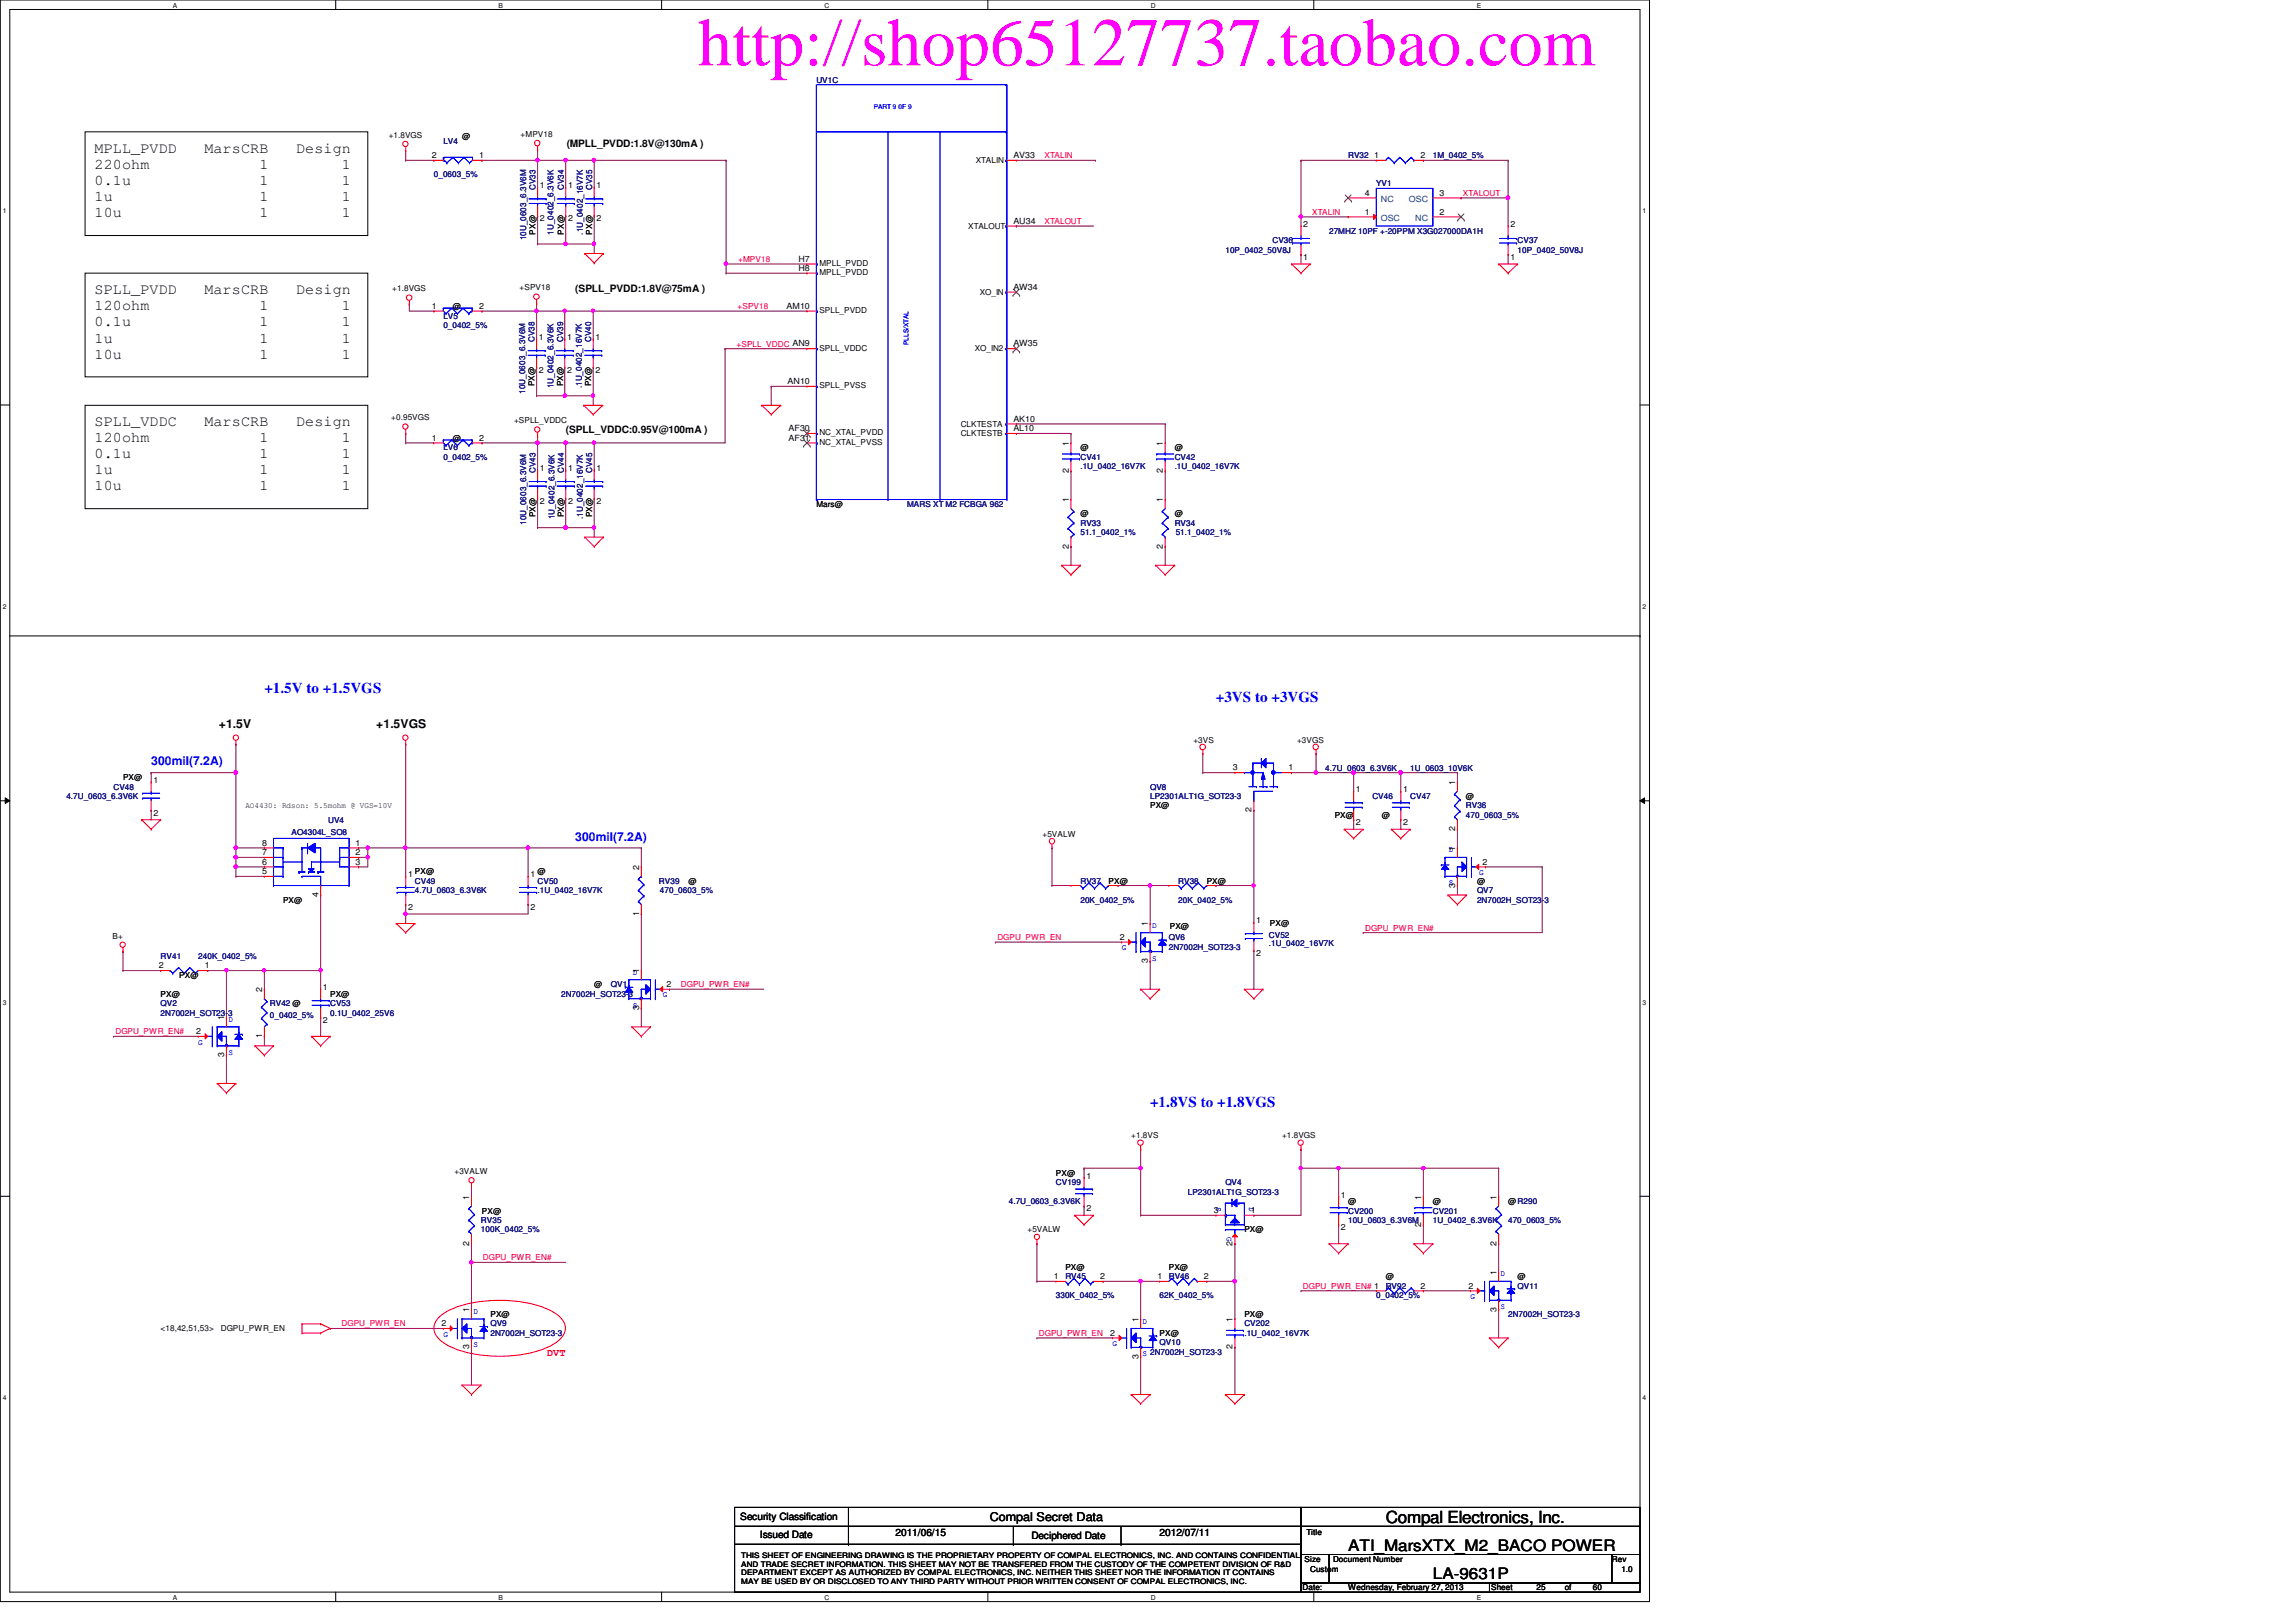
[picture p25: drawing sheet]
<svg xmlns="http://www.w3.org/2000/svg" width="297mm" height="210mm" viewBox="0 0 297 210" stroke-linecap="round" stroke-linejoin="round" font-family="sans-serif">
<defs><g id="words">
<text font-size="8.8" fill="#f0f" x="90.3" y="8.5">http://shop65127737.taobao.com</text>
<text font-size="2.2" x="179.3" y="197.1">Compal Electronics, Inc.</text>
<g font-size="2">
<text x="174.4" y="200.7">ATI_MarsXTX_M2_BACO POWER</text>
<text x="185.4" y="204.3">LA-9631P</text>
</g>
<g font-size="1.9">
<text x="12.2" y="19.8">MPLL_PVDD</text>
<text x="12.2" y="21.9">220ohm</text>
<text x="12.2" y="24">0.1u</text>
<text x="26.5" y="19.8">MarsCRB</text>
<text x="33.6" y="21.9">1</text>
<text x="33.6" y="24">1</text>
<text x="38.3" y="19.8">Design</text>
<text x="44.2" y="21.9">1</text>
<text x="44.2" y="24">1</text>
<text x="12.2" y="26">1u</text>
<text x="12.2" y="28.1">10u</text>
<text x="33.6" y="26">1</text>
<text x="33.6" y="28.1">1</text>
<text x="44.2" y="26">1</text>
<text x="44.2" y="28.1">1</text>
<text x="12.2" y="38.1">SPLL_PVDD</text>
<text x="12.2" y="40.2">120ohm</text>
<text x="26.5" y="38.1">MarsCRB</text>
<text x="33.6" y="40.2">1</text>
<text x="38.3" y="38.1">Design</text>
<text x="44.2" y="40.2">1</text>
<text x="12.2" y="42.2">0.1u</text>
<text x="12.2" y="44.3">1u</text>
<text x="12.2" y="46.4">10u</text>
<text x="33.6" y="42.2">1</text>
<text x="33.6" y="44.3">1</text>
<text x="33.6" y="46.4">1</text>
<text x="44.2" y="42.2">1</text>
<text x="44.2" y="44.3">1</text>
<text x="44.2" y="46.4">1</text>
<text x="12.2" y="55.2">SPLL_VDDC</text>
<text x="12.2" y="57.2">120ohm</text>
<text x="12.2" y="59.3">0.1u</text>
<text x="26.5" y="55.2">MarsCRB</text>
<text x="33.6" y="57.2">1</text>
<text x="33.6" y="59.3">1</text>
<text x="38.3" y="55.2">Design</text>
<text x="44.2" y="57.2">1</text>
<text x="44.2" y="59.3">1</text>
<text x="12.2" y="61.4">1u</text>
<text x="12.2" y="63.5">10u</text>
<text x="33.6" y="61.4">1</text>
<text x="33.6" y="63.5">1</text>
<text x="44.2" y="61.4">1</text>
<text x="44.2" y="63.5">1</text>
</g>
<g font-size="1.9" fill="#00f">
<text x="34.2" y="89.6">+1.5V to +1.5VGS</text>
<text x="157.3" y="90.8">+3VS to +3VGS</text>
<text x="148.8" y="143.3">+1.8VS to +1.8VGS</text>
</g>
<g font-size="1.6">
<text x="28.3" y="94.1">+1.5V</text>
<text x="48.7" y="94.1">+1.5VGS</text>
<text x="128.1" y="196.9">Compal Secret Data</text>
</g>
<g font-size="1.6" fill="#00f">
<text x="19.6" y="99">300mil(7.2A)</text>
<text x="74.4" y="108.8">300mil(7.2A)</text>
</g>
<g font-size="1.3">
<text x="73.3" y="19">(MPLL_PVDD:1.8V@130mA )</text>
<text x="74.4" y="37.8">(SPLL_PVDD:1.8V@75mA )</text>
<text x="73.2" y="56.1">(SPLL_VDDC:0.95V@100mA )</text>
<text x="95.8" y="196.8">Security Classification</text>
<text x="98.3" y="199.1">Issued Date</text>
<text x="115.9" y="198.7">2011/06/15</text>
<text x="133.4" y="199.2">Deciphered Date</text>
<text x="150" y="198.7">2012/07/11</text>
</g>
<text font-size="1.3" fill="#f00" x="70.8" y="175.4">DVT</text>
<g font-size="1.1" fill="#000080">
<text x="105.6" y="10.8">UV1C</text>
<text x="56.1" y="22.9">0_0603_5%</text>
<text x="57.4" y="18.7">LV4</text>
<text x="174.4" y="20.5">RV32</text>
<text x="185.4" y="20.5">1M_0402_5%</text>
<text x="69.3" y="24.6" transform="rotate(-90 69.3 24.6)">CV33</text>
<text x="72.9" y="24.6" transform="rotate(-90 72.9 24.6)">CV34</text>
<text x="76.6" y="24.6" transform="rotate(-90 76.6 24.6)">CV35</text>
<text x="178.1" y="24.1">YV1</text>
<text x="68.1" y="31.1" transform="rotate(-90 68.1 31.1)">10U_0603_6.3V6M</text>
<text x="71.6" y="30.4" transform="rotate(-90 71.6 30.4)">1U_0402_6.3V6K</text>
<text x="75.4" y="30.4" transform="rotate(-90 75.4 30.4)">.1U_0402_16V7K</text>
<text x="158.5" y="32.7">10P_0402_50V8J</text>
<text x="164.6" y="31.5">CV36</text>
<text x="172" y="30.2">27MHZ 10PF +-20PPM X3G027000DA1H</text>
<text x="196.3" y="31.5">CV37</text>
<text x="196.3" y="32.7">10P_0402_50V8J</text>
<text x="57.4" y="41.2">LV5</text>
<text x="57.4" y="42.4">0_0402_5%</text>
<text x="69.2" y="44.3" transform="rotate(-90 69.2 44.3)">CV38</text>
<text x="72.9" y="44.3" transform="rotate(-90 72.9 44.3)">CV39</text>
<text x="76.5" y="44.3" transform="rotate(-90 76.5 44.3)">CV40</text>
<text x="67.9" y="51" transform="rotate(-90 67.9 51)">10U_0603_6.3V6M</text>
<text x="71.6" y="50.2" transform="rotate(-90 71.6 50.2)">1U_0402_6.3V6K</text>
<text x="75.3" y="50.2" transform="rotate(-90 75.3 50.2)">.1U_0402_16V7K</text>
<text x="57.4" y="58.3">LV6</text>
<text x="57.4" y="59.5">0_0402_5%</text>
<text x="139.8" y="59.5">CV41</text>
<text x="152" y="59.5">CV42</text>
<text x="69.3" y="61.2" transform="rotate(-90 69.3 61.2)">CV43</text>
<text x="72.9" y="61.2" transform="rotate(-90 72.9 61.2)">CV44</text>
<text x="76.6" y="61.2" transform="rotate(-90 76.6 61.2)">CV45</text>
<text x="117.3" y="65.6">MARS XT M2 FCBGA 962</text>
<text x="139.8" y="60.7">.1U_0402_16V7K</text>
<text x="152" y="60.7">.1U_0402_16V7K</text>
<text x="68.1" y="67.9" transform="rotate(-90 68.1 67.9)">10U_0603_6.3V6M</text>
<text x="71.8" y="67.2" transform="rotate(-90 71.8 67.2)">1U_0402_6.3V6K</text>
<text x="75.4" y="67.2" transform="rotate(-90 75.4 67.2)">.1U_0402_16V7K</text>
<text x="139.8" y="68">RV33</text>
<text x="139.8" y="69.3">51.1_0402_1%</text>
<text x="152" y="68">RV34</text>
<text x="152.1" y="69.3">51.1_0402_1%</text>
<text x="171.4" y="99.7">4.7U_0603_6.3V6K</text>
<text x="182.5" y="99.7">1U_0603_10V6K</text>
<text x="8.6" y="103.4">4.7U_0603_6.3V6K</text>
<text x="14.7" y="102.2">CV48</text>
<text x="42.5" y="106.6">UV4</text>
<text x="148.8" y="102.2">QV8</text>
<text x="148.8" y="103.4">LP2301ALT1G_SOT23-3</text>
<text x="177.5" y="103.4">CV46</text>
<text x="182.5" y="103.4">CV47</text>
<text x="189.7" y="104.6">RV36</text>
<text x="189.7" y="105.8">470_0603_5%</text>
<text x="37.7" y="108">AO4304L_SO8</text>
<text x="53.7" y="114.4">CV49</text>
<text x="53.7" y="115.6">4.7U_0603_6.3V6K</text>
<text x="69.6" y="114.4">CV50</text>
<text x="69.6" y="115.6">.1U_0402_16V7K</text>
<text x="85.3" y="114.4">RV39</text>
<text x="85.4" y="115.6">470_0603_5%</text>
<text x="139.8" y="114.4">RV37</text>
<text x="139.8" y="116.8">20K_0402_5%</text>
<text x="152.4" y="114.4">RV38</text>
<text x="152.4" y="116.8">20K_0402_5%</text>
<text x="191.1" y="115.6">QV7</text>
<text x="191.1" y="116.8">2N7002H_SOT23-3</text>
<text x="20.8" y="124.1">RV41</text>
<text x="25.7" y="124.1">240K_0402_5%</text>
<text x="151.2" y="121.7">QV6</text>
<text x="151.2" y="122.9">2N7002H_SOT23-3</text>
<text x="164.2" y="121.3">CV52</text>
<text x="164.2" y="122.4">.1U_0402_16V7K</text>
<text x="20.8" y="130.2">QV2</text>
<text x="20.8" y="131.4">2N7002H_SOT23-3</text>
<text x="34.9" y="130.2">RV42 @</text>
<text x="34.9" y="131.7">0_0402_5%</text>
<text x="42.7" y="130.2">CV53</text>
<text x="42.7" y="131.4">0.1U_0402_25V6</text>
<text x="72.6" y="129">2N7002H_SOT23-3</text>
<text x="79" y="127.8">QV1</text>
<text x="130.5" y="155.8">4.7U_0603_6.3V6K</text>
<text x="136.6" y="153.4">CV199</text>
<text x="153.7" y="154.6">LP2301ALT1G_SOT23-3</text>
<text x="158.5" y="153.4">QV4</text>
<text x="62.2" y="158.2">RV35</text>
<text x="62.2" y="159.5">100K_0402_5%</text>
<text x="174.4" y="157.1">CV200</text>
<text x="174.4" y="158.2">10U_0603_6.3V6M</text>
<text x="185.4" y="157.1">CV201</text>
<text x="185.4" y="158.2">1U_0402_6.3V6K</text>
<text x="195.1" y="158.2">470_0603_5%</text>
<text x="137.8" y="165.6">RV45</text>
<text x="151.2" y="165.6">RV46</text>
<text x="179.3" y="166.8">RV92</text>
<text x="196.3" y="166.8">QV11</text>
<text x="63.5" y="171.7">QV9</text>
<text x="63.5" y="172.9">2N7002H_SOT23-3</text>
<text x="136.6" y="168">330K_0402_5%</text>
<text x="150" y="168">62K_0402_5%</text>
<text x="161" y="171.7">CV202</text>
<text x="161" y="172.9">.1U_0402_16V7K</text>
<text x="178.1" y="168">0_0402_5%</text>
<text x="195.1" y="170.4">2N7002H_SOT23-3</text>
<text x="150" y="174.1">QV10</text>
</g>
<g font-size="1.1">
<text x="50.3" y="17.8">+1.8VGS</text>
<text x="67.3" y="17.7">+MPV18</text>
<text x="55.9" y="20.4">2</text>
<text x="59.8" y="18">@</text>
<text x="62" y="20.4">1</text>
<text x="126.2" y="21.1">XTALIN</text>
<text x="131.1" y="20.4">AV33</text>
<text x="177.8" y="20.4">1</text>
<text x="183.8" y="20.4">2</text>
<text x="69.8" y="24.4">1</text>
<text x="69.8" y="28.6">2</text>
<text x="73.5" y="24.4">1</text>
<text x="73.5" y="28.6">2</text>
<text x="77.2" y="24.4">1</text>
<text x="77.2" y="28.6">2</text>
<text x="125.3" y="29.6">XTALOUT</text>
<text x="131.1" y="29">AU34</text>
<text x="168.6" y="29.4">2</text>
<text x="176.6" y="25.3">4</text>
<text x="176.6" y="27.8">1</text>
<text x="186.2" y="25.3">3</text>
<text x="186.2" y="27.8">2</text>
<text x="195.4" y="29.4">2</text>
<text x="69.3" y="30.4" transform="rotate(-90 69.3 30.4)">PX@</text>
<text x="72.9" y="30.4" transform="rotate(-90 72.9 30.4)">PX@</text>
<text x="76.6" y="30.4" transform="rotate(-90 76.6 30.4)">PX@</text>
<text x="103.3" y="35.1">H8</text>
<text x="103.3" y="33.9">H7</text>
<text x="106" y="35.6">MPLL_PVDD</text>
<text x="106" y="34.4">MPLL_PVDD</text>
<text x="168.6" y="33.6">1</text>
<text x="195.4" y="33.6">1</text>
<text x="50.8" y="37.7">+1.8VGS</text>
<text x="55.9" y="40">1</text>
<text x="58.6" y="40">@</text>
<text x="62" y="40">2</text>
<text x="67.2" y="37.5">+SPV18</text>
<text x="101.8" y="40">AM10</text>
<text x="106" y="40.5">SPLL_PVDD</text>
<text x="126.7" y="38.2">XO_IN</text>
<text x="131.1" y="37.5">AW34</text>
<text x="69.7" y="44">1</text>
<text x="73.4" y="44">1</text>
<text x="77" y="44">1</text>
<text x="106" y="45.4">SPLL_VDDC</text>
<text x="126.1" y="45.5">XO_IN2</text>
<text x="131.1" y="44.8">AW35</text>
<text x="69.2" y="50" transform="rotate(-90 69.2 50)">PX@</text>
<text x="69.7" y="48.3">2</text>
<text x="72.9" y="50" transform="rotate(-90 72.9 50)">PX@</text>
<text x="73.4" y="48.3">2</text>
<text x="76.5" y="50" transform="rotate(-90 76.5 50)">PX@</text>
<text x="77" y="48.3">2</text>
<text x="101.9" y="49.7">AN10</text>
<text x="106" y="50.2">SPLL_PVSS</text>
<text x="50.6" y="54.4">+0.95VGS</text>
<text x="55.9" y="57">1</text>
<text x="58.6" y="57.1">@</text>
<text x="62" y="57">2</text>
<text x="66.5" y="54.7">+SPLL_VDDC</text>
<text x="102" y="57">AF31</text>
<text x="102" y="55.8">AF30</text>
<text x="106" y="57.6">NC_XTAL_PVSS</text>
<text x="106" y="56.3">NC_XTAL_PVDD</text>
<text x="124.3" y="56.5">CLKTESTB</text>
<text x="124.3" y="55.2">CLKTESTA</text>
<text x="131.1" y="55.8">AL10</text>
<text x="131.1" y="54.6">AK10</text>
<text x="138.3" y="57.7" transform="rotate(-90 138.3 57.7)">1</text>
<text x="139.8" y="58.3">@</text>
<text x="150.4" y="57.7" transform="rotate(-90 150.4 57.7)">1</text>
<text x="152" y="58.3">@</text>
<text x="69.8" y="61">1</text>
<text x="69.8" y="65.2">2</text>
<text x="73.5" y="61">1</text>
<text x="73.5" y="65.2">2</text>
<text x="77.2" y="61">1</text>
<text x="77.2" y="65.2">2</text>
<text x="105.6" y="65.6">Mars@</text>
<text x="138.3" y="65" transform="rotate(-90 138.3 65)">1</text>
<text x="138.3" y="61.2" transform="rotate(-90 138.3 61.2)">2</text>
<text x="150.4" y="65" transform="rotate(-90 150.4 65)">1</text>
<text x="150.4" y="61.2" transform="rotate(-90 150.4 61.2)">2</text>
<text x="69.3" y="66.9" transform="rotate(-90 69.3 66.9)">PX@</text>
<text x="72.9" y="66.9" transform="rotate(-90 72.9 66.9)">PX@</text>
<text x="76.6" y="66.9" transform="rotate(-90 76.6 66.9)">PX@</text>
<text x="138.3" y="71" transform="rotate(-90 138.3 71)">2</text>
<text x="139.8" y="66.8">@</text>
<text x="150.4" y="71" transform="rotate(-90 150.4 71)">2</text>
<text x="152" y="66.8">@</text>
<text x="15.9" y="101">PX@</text>
<text x="19.9" y="101.3">1</text>
<text x="154.4" y="96.1">+3VS</text>
<text x="159.5" y="99.7">3</text>
<text x="166.7" y="99.7">1</text>
<text x="167.8" y="96.1">+3VGS</text>
<text x="188.3" y="101.6" transform="rotate(-90 188.3 101.6)">1</text>
<text x="19.9" y="105.5">2</text>
<text x="31.7" y="104.6">AO4430: Rdson: 5.5mohm @ VGS=10V</text>
<text x="148.8" y="104.6">PX@</text>
<text x="161.9" y="105.1" transform="rotate(-90 161.9 105.1)">2</text>
<text x="172.7" y="105.8">PX@</text>
<text x="175.4" y="102.5">1</text>
<text x="175.4" y="106.8">2</text>
<text x="178.8" y="105.8">@</text>
<text x="181.5" y="102.5">1</text>
<text x="181.5" y="106.8">2</text>
<text x="188.3" y="107.6" transform="rotate(-90 188.3 107.6)">2</text>
<text x="189.7" y="103.4">@</text>
<text x="33.9" y="111.9">6</text>
<text x="33.9" y="113.1">5</text>
<text x="33.9" y="110.7">7</text>
<text x="33.9" y="109.4">8</text>
<text x="46" y="110.7">2</text>
<text x="46" y="109.4">1</text>
<text x="46" y="111.9">3</text>
<text x="52.8" y="113.5">1</text>
<text x="53.7" y="113.2">PX@</text>
<text x="68.6" y="113.5">1</text>
<text x="69.6" y="113.2">@</text>
<text x="82.7" y="112.6" transform="rotate(-90 82.7 112.6)">2</text>
<text x="134.9" y="108.3">+5VALW</text>
<text x="188.3" y="110.1" transform="rotate(-90 188.3 110.1)">1</text>
<text x="191.8" y="111.9">2</text>
<text x="36.6" y="116.8">PX@</text>
<text x="41.2" y="116.1" transform="rotate(-90 41.2 116.1)">4</text>
<text x="52.8" y="117.7">2</text>
<text x="68.6" y="117.7">2</text>
<text x="82.7" y="118.5" transform="rotate(-90 82.7 118.5)">1</text>
<text x="89.1" y="114.4">@</text>
<text x="143.4" y="114.4">PX@</text>
<text x="148.5" y="119.8" transform="rotate(-90 148.5 119.8)">1</text>
<text x="156.1" y="114.4">PX@</text>
<text x="162.5" y="119.5">1</text>
<text x="164.3" y="119.8">PX@</text>
<text x="188.3" y="114.9" transform="rotate(-90 188.3 114.9)">3</text>
<text x="191.1" y="114.4">@</text>
<text x="14.6" y="121.5">B+</text>
<text x="20.5" y="125.3">2</text>
<text x="26.5" y="125.3">1</text>
<text x="82.7" y="125.9" transform="rotate(-90 82.7 125.9)">1</text>
<text x="144.9" y="121.6">2</text>
<text x="148.5" y="124.6" transform="rotate(-90 148.5 124.6)">3</text>
<text x="151.3" y="120.2">PX@</text>
<text x="162.5" y="123.7">2</text>
<text x="20.8" y="129">PX@</text>
<text x="23.2" y="126.6">PX@</text>
<text x="33.9" y="128.4" transform="rotate(-90 33.9 128.4)">2</text>
<text x="41.8" y="128.1">1</text>
<text x="42.7" y="129">PX@</text>
<text x="76.9" y="127.8">@</text>
<text x="82.7" y="130.7" transform="rotate(-90 82.7 130.7)">3</text>
<text x="86.2" y="127.7">2</text>
<text x="25.4" y="133.8">2</text>
<text x="29" y="136.8" transform="rotate(-90 29 136.8)">3</text>
<text x="29" y="132" transform="rotate(-90 29 132)">1</text>
<text x="33.9" y="134.4" transform="rotate(-90 33.9 134.4)">1</text>
<text x="41.8" y="132.4">2</text>
<text x="146.3" y="147.3">+1.8VS</text>
<text x="165.9" y="147.3">+1.8VGS</text>
<text x="58.8" y="151.9">+3VALW</text>
<text x="60.7" y="155.2" transform="rotate(-90 60.7 155.2)">1</text>
<text x="136.6" y="152.1">PX@</text>
<text x="140.5" y="152.5">1</text>
<text x="173.5" y="155">1</text>
<text x="174.4" y="155.8">@</text>
<text x="183.9" y="155.2" transform="rotate(-90 183.9 155.2)">1</text>
<text x="185.4" y="155.8">@</text>
<text x="193.6" y="155.2" transform="rotate(-90 193.6 155.2)">1</text>
<text x="195.1" y="155.8">@R290</text>
<text x="60.7" y="161.2" transform="rotate(-90 60.7 161.2)">2</text>
<text x="62.4" y="157.1">PX@</text>
<text x="132.9" y="159.5">+5VALW</text>
<text x="140.5" y="156.8">2</text>
<text x="157.1" y="157">3</text>
<text x="159.5" y="161.2" transform="rotate(-90 159.5 161.2)">2</text>
<text x="161" y="159.5">PX@</text>
<text x="161.8" y="157">1</text>
<text x="173.5" y="159.2">2</text>
<text x="183.9" y="158.8" transform="rotate(-90 183.9 158.8)">2</text>
<text x="193.6" y="161.2" transform="rotate(-90 193.6 161.2)">2</text>
<text x="136.4" y="165.5">1</text>
<text x="137.8" y="164.3">PX@</text>
<text x="142.3" y="165.5">2</text>
<text x="149.7" y="165.5">1</text>
<text x="151.2" y="164.3">PX@</text>
<text x="155.7" y="165.5">2</text>
<text x="179.3" y="165.6">@</text>
<text x="183.8" y="166.8">2</text>
<text x="190" y="166.8">2</text>
<text x="193.6" y="165" transform="rotate(-90 193.6 165)">1</text>
<text x="196.3" y="165.6">@</text>
<text x="20.8" y="172.3">&lt;18,42,51,53&gt;</text>
<text x="28.6" y="172.3">DGPU_PWR_EN</text>
<text x="57.1" y="171.6">2</text>
<text x="60.7" y="169.8" transform="rotate(-90 60.7 169.8)">1</text>
<text x="63.5" y="170.4">PX@</text>
<text x="143.6" y="172.8">2</text>
<text x="147.3" y="171.1" transform="rotate(-90 147.3 171.1)">1</text>
<text x="150" y="172.9">PX@</text>
<text x="159.5" y="171.1" transform="rotate(-90 159.5 171.1)">1</text>
<text x="161" y="170.4">PX@</text>
<text x="193.6" y="169.8" transform="rotate(-90 193.6 169.8)">3</text>
<text x="60.7" y="174.6" transform="rotate(-90 60.7 174.6)">3</text>
<text x="147.3" y="175.9" transform="rotate(-90 147.3 175.9)">3</text>
<text x="159.5" y="174.6" transform="rotate(-90 159.5 174.6)">2</text>
<text x="168.8" y="202.1">Size</text>
<text x="169" y="198.6">Title</text>
<text x="169.5" y="203.4">Custom</text>
<text x="172.5" y="202.1">Document Number</text>
<text x="208.5" y="202.1">Rev</text>
<text x="209.8" y="203.4">1.0</text>
<text x="168.5" y="205.8">Date:</text>
<text x="174.4" y="205.8">Wednesday, February 27, 2013</text>
<text x="192.9" y="205.8">Sheet</text>
<text x="198.8" y="205.8">25</text>
<text x="202.4" y="205.8">of</text>
<text x="206.1" y="205.8">60</text>
</g>
<g font-size="1.1" fill="#f00">
<text x="135.1" y="20.5">XTALIN</text>
<text x="135.1" y="29">XTALOUT</text>
<text x="169.8" y="27.8">XTALIN</text>
<text x="189.3" y="25.4">XTALOUT</text>
<text x="95.5" y="33.9">+MPV18</text>
<text x="95.4" y="40">+SPV18</text>
<text x="95.3" y="44.9">+SPLL_VDDC AN9</text>
<text x="129" y="121.7">DGPU_PWR_EN</text>
<text x="176.6" y="120.4">DGPU_PWR_EN#</text>
<text x="88.1" y="127.8">DGPU_PWR_EN#</text>
<text x="14.9" y="133.9">DGPU_PWR_EN#</text>
<text x="62.5" y="163.1">DGPU_PWR_EN#</text>
<text x="168.6" y="166.8">DGPU_PWR_EN# 1</text>
<text x="44.2" y="171.7">DGPU_PWR_EN</text>
<text x="134.4" y="172.9">DGPU_PWR_EN</text>
</g>
<g font-size="1.1" fill="#004080">
<text x="178.6" y="26.2">NC</text>
<text x="178.6" y="28.6">OSC</text>
<text x="182.3" y="26.2">OSC</text>
<text x="183.1" y="28.6">NC</text>
</g>
<g font-size="1.1" fill="#00f">
<text x="187.4" y="110.3">D</text>
<text x="191.3" y="113.2">G</text>
<text x="187.4" y="114.6">S</text>
<text x="145.1" y="123">G</text>
<text x="149.1" y="120.1">D</text>
<text x="149.1" y="124.3">S</text>
<text x="81.9" y="126.2">D</text>
<text x="81.9" y="130.4">S</text>
<text x="85.8" y="129.1">G</text>
<text x="25.7" y="135.2">G</text>
<text x="29.5" y="132.2">D</text>
<text x="29.5" y="136.5">S</text>
<text x="157.3" y="156.2" transform="rotate(90 157.3 156.2)">S</text>
<text x="158.7" y="160.1" transform="rotate(90 158.7 160.1)">G</text>
<text x="161.6" y="156.2" transform="rotate(90 161.6 156.2)">D</text>
<text x="194.1" y="165.2">D</text>
<text x="57.4" y="173">G</text>
<text x="61.3" y="170.1">D</text>
<text x="147.8" y="171.3">D</text>
<text x="190.2" y="168.1">G</text>
<text x="194.1" y="169.4">S</text>
<text x="61.3" y="174.3">S</text>
<text x="143.9" y="174.2">G</text>
<text x="147.8" y="175.5">S 2N7002H_SOT23-3</text>
</g>
<g font-size="1">
<text x="95.9" y="202.7">AND TRADE SECRET INFORMATION. THIS SHEET MAY NOT BE TRANSFERED FROM THE CUSTODY OF THE COMPETENT DIVISION OF R&amp;D</text>
<text x="95.9" y="203.9">DEPARTMENT EXCEPT AS AUTHORIZED BY COMPAL ELECTRONICS, INC. NEITHER THIS SHEET NOR THE INFORMATION IT CONTAINS</text>
<text x="95.9" y="201.6">THIS SHEET OF ENGINEERING DRAWING IS THE PROPRIETARY PROPERTY OF COMPAL ELECTRONICS, INC. AND CONTAINS CONFIDENTIAL</text>
<text x="95.9" y="205">MAY BE USED BY OR DISCLOSED TO ANY THIRD PARTY WITHOUT PRIOR WRITTEN CONSENT OF COMPAL ELECTRONICS, INC.</text>
</g>
<g font-size=".9">
<text x="22.3" y="1">A</text>
<text x="64.5" y="1">B</text>
<text x="106.7" y="1">C</text>
<text x="148.9" y="1">D</text>
<text x="191" y="1">E</text>
<text x=".4" y="27.6">1</text>
<text x="212.5" y="27.6">1</text>
<text x=".4" y="78.8">2</text>
<text x="212.5" y="78.8">2</text>
<text x=".4" y="130">3</text>
<text x="212.5" y="130">3</text>
<text x=".4" y="181.2">4</text>
<text x="212.5" y="181.2">4</text>
<text x="22.3" y="207">A</text>
<text x="64.5" y="207">B</text>
<text x="106.7" y="207">C</text>
<text x="148.9" y="207">D</text>
<text x="191" y="207">E</text>
</g>
<g font-size=".8" fill="#00f">
<text x="113.1" y="14.1">PART 9 0F 9</text>
<text x="117.5" y="44.6" transform="rotate(-90 117.5 44.6)">PLLS/XTAL</text>
</g>
</g></defs>
<path d="M0 0h213.4v207.3h-213.4zM1.3 1.2h210.9v204.8h-210.9z" fill="none" stroke="#000" stroke-width=".13"/>
<g fill="#fff">
<path d="M22.3 .2h.6v.9h-.6z"/>
<path d="M22.3 206.2h.6v1h-.6z"/>
</g>
<path d="M43.4 0v1.2M43.4 206v1.3" fill="none" stroke="#000" stroke-width=".13"/>
<g fill="#fff">
<path d="M64.5 .2h.6v.9h-.6z"/>
<path d="M64.5 206.2h.6v1h-.6z"/>
</g>
<path d="M85.6 0v1.2M85.6 206v1.3" fill="none" stroke="#000" stroke-width=".13"/>
<g fill="#fff">
<path d="M106.7 .2h.6v.9h-.6z"/>
<path d="M106.7 206.2h.6v1h-.6z"/>
</g>
<path d="M127.8 0v1.2M127.8 206v1.3" fill="none" stroke="#000" stroke-width=".13"/>
<g fill="#fff">
<path d="M148.9 .2h.6v.9h-.6z"/>
<path d="M148.9 206.2h.6v1h-.6z"/>
</g>
<path d="M170 0v1.2M170 206v1.3" fill="none" stroke="#000" stroke-width=".13"/>
<g fill="#fff">
<path d="M191 .2h.6v.9h-.6z"/>
<path d="M191 206.2h.6v1h-.6z"/>
<path d="M.4 26.8h.4v1h-.4z"/>
<path d="M212.5 26.8h.5v1h-.5z"/>
<path d="M.4 78h.4v1h-.4z"/>
<path d="M212.5 78h.5v1h-.5z"/>
</g>
<path d="M0 52.4h1.3M212.2 52.4h1.2" fill="none" stroke="#000" stroke-width=".13"/>
<g fill="#fff">
<path d="M.4 129.2h.4v1h-.4z"/>
<path d="M212.5 129.2h.5v1h-.5z"/>
</g>
<path d="M0 103.6h1.3M.7 103.3l.6 .3-.6 .4zM212.2 103.6l.6-.3v.7zM212.2 103.6h1.2" fill="none" stroke="#000" stroke-width=".13"/>
<path d="M.7 103.3l.6 .3-.6 .4zM212.2 103.6l.6-.3v.7z" fill="#000"/>
<g fill="#fff">
<path d="M.4 180.4h.4v1h-.4z"/>
<path d="M212.5 180.4h.5v1h-.5z"/>
</g>
<path d="M11 17.1h36.6v13.4h-36.6zM11 35.3h36.6v13.5h-36.6zM11 52.5h36.6v13.3h-36.6zM1.3 82.3h210.9M212.2 82.3h.1M0 154.8h1.3M212.2 154.8h1.2" fill="none" stroke="#000" stroke-width=".13"/>
<path d="M57.1 170.2a11.5 11.5 0 0 1 6.1-1.9 15.9 15.9 0 0 1 8.3 1.4 2.7 2.7 0 0 1 1.6 2.2 2.73 2.73 0 0 1-1.6 2.1 16.4 16.4 0 0 1-10.8 1.1 7.8 7.8 0 0 1-4.1-2.1 1.85 1.85 0 0 1 .5-2.8z" fill="none" stroke="#f00" stroke-width=".13"/>
<path d="M155.6 97.5h.1M155.6 97.5v2.5M148.8 114.6h.1M148.8 114.6v4.9M148.8 114.6h2.4M148.8 124.4h.1M148.8 124.4v3.6" fill="none" stroke="#800040" stroke-width=".13"/>
<path d="M148.6 114.4h.3l.1 .2-.1 .1-.1 .1-.2-.1z" fill-rule="evenodd" fill="#f0f"/>
<path d="M148.6 114.4h.3l.1 .2-.1 .1-.1 .1-.2-.1z" fill="none" stroke="#f0f" stroke-width=".13"/>
<path d="M162.2 114.6h.1M162.2 114.6v4.8" fill="none" stroke="#800040" stroke-width=".13"/>
<path d="M162 114.4h.3l.1 .2-.1 .1-.1 .1-.2-.1z" fill-rule="evenodd" fill="#f0f"/>
<path d="M162 114.4h.3l.1 .2-.1 .1-.1 .1-.2-.1z" fill="none" stroke="#f0f" stroke-width=".13"/>
<g fill="none" stroke="#800040" stroke-width=".13">
<path d="M155.6 100h.1M155.6 100h4.2M167.1 100h.1M167.1 100h3.2M181.2 100h.1M181.2 100h7.3M188.5 100h.1M188.5 100v1.2M136.1 109.7h.1M136.1 114.6h.1M136.1 109.7v4.9M136.1 114.6h2.5"/>
<path d="M144.6 114.6h.1M144.6 114.6h4.2M188.5 114.6h.1M188.5 107.3h.1M188.5 107.3v2.4M188.5 114.6v1.2M192.2 112.2h.1M192.2 112.2h7.3M199.5 112.2h.1M199.5 112.2v8.5h-23.1M162.2 123h.1M162.2 123v5"/>
<path d="M176.4 120.7h.1"/>
</g>
<path d="M181 99.8h.4v.1v.2l-.2 .1-.2-.1z" fill-rule="evenodd" fill="#f0f"/>
<path d="M181 99.8h.4v.1v.2l-.2 .1-.2-.1z" fill="none" stroke="#f0f" stroke-width=".13"/>
<path d="M170.3 100h.1M170.3 100h4.8M175.1 100h.1M175.1 100v2.4M181.2 100h.1M181.2 100v2.4M162.2 104.9h.1M162.2 104.9v9.7M175.1 106.1h.1M175.1 106.1v1.2M181.2 106.1h.1M181.2 106.1v1.2" fill="none" stroke="#800040" stroke-width=".13"/>
<path d="M170.1 99.8h.3v.1v.2l-.2 .1-.1-.1z" fill-rule="evenodd" fill="#f0f"/>
<path d="M170.1 99.8h.3v.1v.2l-.2 .1-.1-.1z" fill="none" stroke="#f0f" stroke-width=".13"/>
<path d="M175.1 100h.1M175.1 100h6.1" fill="none" stroke="#800040" stroke-width=".13"/>
<path d="M174.9 99.8h.4v.1v.2l-.2 .1-.2-.1z" fill-rule="evenodd" fill="#f0f"/>
<path d="M174.9 99.8h.4v.1v.2l-.2 .1-.2-.1z" fill="none" stroke="#f0f" stroke-width=".13"/>
<path d="M170.3 97.5h.1M170.3 97.5v2.5M128.8 121.9h.1M128.8 121.9h16.3M61 163.4h.1M61 163.4v6.1" fill="none" stroke="#800040" stroke-width=".13"/>
<path d="M60.8 163.2h.3l.1 .2-.1 .1-.1 .1-.2-.1z" fill-rule="evenodd" fill="#f0f"/>
<path d="M60.8 163.2h.3l.1 .2-.1 .1-.1 .1-.2-.1z" fill="none" stroke="#f0f" stroke-width=".13"/>
<g fill="none" stroke="#800040" stroke-width=".13">
<path d="M19.6 100h.1M19.6 100v1.2M19.6 100h10.9M52.5 96.3h.1M52.5 96.3v13.4M19.6 104.9h.1M19.6 104.9v1.2M46.4 111h.1M46.4 111h1.2M157.3 114.6h.1M157.3 114.6h4.9M14.7 134.1h.1"/>
<path d="M14.7 134.1h11M15.9 123.1h.1M15.9 123.1v2.5M41.5 131.7h.1M41.5 125.6h.1M41.5 125.6v2.4M41.5 131.7v2.4M61 153.6h.1M61 153.6v1.3M42.7 171.9h.1M42.7 171.9h14.7M61 174.4h.1"/>
<path d="M61 163.4h.1M61 161h.1M61 161v2.4M61 174.4v4.8M61 163.4h12.2"/>
</g>
<path d="M41.3 125.4h.3l.1 .2-.1 .1-.1 .1-.2-.1z" fill-rule="evenodd" fill="#f0f"/>
<path d="M41.3 125.4h.3l.1 .2-.1 .1-.1 .1-.2-.1z" fill="none" stroke="#f0f" stroke-width=".13"/>
<path d="M47.6 111h.1M47.6 111v1.2" fill="none" stroke="#800040" stroke-width=".13"/>
<path d="M47.4 110.8h.3l.1 .1-.1 .2-.1 .1-.2-.1z" fill-rule="evenodd" fill="#f0f"/>
<path d="M47.4 110.8h.3l.1 .1-.1 .2-.1 .1-.2-.1z" fill="none" stroke="#f0f" stroke-width=".13"/>
<path d="M30.5 100h.1M30.5 100v9.7M47.6 109.7h.1M47.6 109.7h20.7M52.5 118.3h.1M52.5 109.7h.1M52.5 109.7v3.7M52.5 118.3v1.2" fill="none" stroke="#800040" stroke-width=".13"/>
<path d="M68.1 109.5h.4v.2v.2h-.2h-.2z" fill-rule="evenodd" fill="#f0f"/>
<path d="M68.1 109.5h.4v.2v.2h-.2h-.2z" fill="none" stroke="#f0f" stroke-width=".13"/>
<path d="M52.3 109.5h.3l.1 .2-.1 .2h-.2h-.1z" fill-rule="evenodd" fill="#f0f"/>
<path d="M52.3 109.5h.3l.1 .2-.1 .2h-.2h-.1z" fill="none" stroke="#f0f" stroke-width=".13"/>
<path d="M52.5 117.1h.1M52.5 118.3h.1M52.5 117.1v1.2M52.5 118.3h15.8M68.3 109.7h.1M68.3 109.7h14.7" fill="none" stroke="#800040" stroke-width=".13"/>
<path d="M52.3 118.1h.3l.1 .1-.1 .2-.2 .1-.1-.1z" fill-rule="evenodd" fill="#f0f"/>
<path d="M52.3 118.1h.3l.1 .1-.1 .2-.2 .1-.1-.1z" fill="none" stroke="#f0f" stroke-width=".13"/>
<path d="M30.5 111h.1M30.5 109.7h.1M30.5 111h3.7M30.5 109.7h3.7M41.5 115.8h.1M41.5 115.8v9.8h-7.3M68.3 109.7h.1M68.3 117.1h.1M68.3 109.7v3.7M68.3 117.1v1.2M34.2 125.6h.1" fill="none" stroke="#800040" stroke-width=".13"/>
<path d="M34 125.4h.3l.1 .2-.1 .1-.1 .1-.2-.1z" fill-rule="evenodd" fill="#f0f"/>
<path d="M34 125.4h.3l.1 .2-.1 .1-.1 .1-.2-.1z" fill="none" stroke="#f0f" stroke-width=".13"/>
<path d="M30.5 112.2h.1M30.5 112.2v1.2M83 109.7h.1M83 109.7v2.5" fill="none" stroke="#800040" stroke-width=".13"/>
<path d="M30.3 112h.4v.1v.2l-.2 .1-.2-.1z" fill-rule="evenodd" fill="#f0f"/>
<path d="M30.3 112h.4v.1v.2l-.2 .1-.2-.1z" fill="none" stroke="#f0f" stroke-width=".13"/>
<path d="M46.4 112.2h.1M46.4 112.2h1.2M47.6 109.7h.1M47.6 109.7v1.3M83 118.3h.1M83 118.3v7.3M15.9 125.6h.1M15.9 125.6h4.9M83 130.5h.1M83 130.5v2.4" fill="none" stroke="#800040" stroke-width=".13"/>
<path d="M47.4 109.5h.3l.1 .2-.1 .2h-.1h-.2z" fill-rule="evenodd" fill="#f0f"/>
<path d="M47.4 109.5h.3l.1 .2-.1 .2h-.1h-.2z" fill="none" stroke="#f0f" stroke-width=".13"/>
<path d="M30.5 113.4h.1M30.5 111h.1M30.5 113.4h3.7M30.5 111v1.2M46.4 109.7h.1M46.4 109.7h1.2" fill="none" stroke="#800040" stroke-width=".13"/>
<path d="M30.3 110.8h.4v.1v.2l-.2 .1-.2-.1z" fill-rule="evenodd" fill="#f0f"/>
<path d="M30.3 110.8h.4v.1v.2l-.2 .1-.2-.1z" fill="none" stroke="#f0f" stroke-width=".13"/>
<path d="M30.5 112.2h.1M30.5 109.7h.1M30.5 112.2h3.7M30.5 109.7v1.3" fill="none" stroke="#800040" stroke-width=".13"/>
<path d="M30.3 109.5h.4v.2v.2h-.2h-.2z" fill-rule="evenodd" fill="#f0f"/>
<path d="M30.3 109.5h.4v.2v.2h-.2h-.2z" fill="none" stroke="#f0f" stroke-width=".13"/>
<path d="M26.9 125.6h.1M26.9 125.6h7.3M29.3 125.6h.1M29.3 136.6h.1M29.3 125.6v6.1M29.3 136.6v3.6M34.2 134.1h.1M34.2 125.6h.1M34.2 125.6v2.4M34.2 134.1v1.2M86.6 128h.1M86.6 128h12.2" fill="none" stroke="#800040" stroke-width=".13"/>
<path d="M29.1 125.4h.3l.1 .2-.1 .1-.1 .1-.2-.1z" fill-rule="evenodd" fill="#f0f"/>
<path d="M29.1 125.4h.3l.1 .2-.1 .1-.1 .1-.2-.1z" fill="none" stroke="#f0f" stroke-width=".13"/>
<path d="M30.5 96.3h.1M30.5 96.3v3.7" fill="none" stroke="#800040" stroke-width=".13"/>
<path d="M30.3 99.8h.4v.1v.2l-.2 .1-.2-.1z" fill-rule="evenodd" fill="#f0f"/>
<path d="M30.3 99.8h.4v.1v.2l-.2 .1-.2-.1z" fill="none" stroke="#f0f" stroke-width=".13"/>
<path d="M173.2 151.2h.1M173.2 151.2h10.9M184.1 151.2h.1M184.1 151.2v3.7" fill="none" stroke="#800040" stroke-width=".13"/>
<path d="M173 151h.3l.1 .2-.1 .1-.2 .1-.1-.1z" fill-rule="evenodd" fill="#f0f"/>
<path d="M173 151h.3l.1 .2-.1 .1-.2 .1-.1-.1z" fill="none" stroke="#f0f" stroke-width=".13"/>
<g fill="none" stroke="#800040" stroke-width=".13">
<path d="M140.2 151.2h.1M140.2 156.1h.1M140.2 151.2h7.4M140.2 151.2v1.2M140.2 156.1v1.2M147.6 157.3h.1M147.6 151.2h.1M147.6 157.3h9.7M147.6 151.2v6.1M162.2 157.3h.1M168.3 151.2h.1M168.3 151.2v6.1h-6.1"/>
<path d="M184.1 158.5h.1M184.1 158.5v2.5M159.8 161h.1M159.8 161v4.8"/>
</g>
<path d="M147.4 151h.3l.1 .2-.1 .1-.2 .1-.1-.1z" fill-rule="evenodd" fill="#f0f"/>
<path d="M147.4 151h.3l.1 .2-.1 .1-.2 .1-.1-.1z" fill="none" stroke="#f0f" stroke-width=".13"/>
<path d="M147.6 148.8h.1M147.6 148.8v2.4M147.6 175.6h.1M147.6 165.8h.1M147.6 165.8v4.9M147.6 175.6v4.9M147.6 165.8h2.4" fill="none" stroke="#800040" stroke-width=".13"/>
<path d="M147.4 165.6h.3l.1 .2-.1 .2h-.2h-.1z" fill-rule="evenodd" fill="#f0f"/>
<path d="M147.4 165.6h.3l.1 .2-.1 .2h-.2h-.1z" fill="none" stroke="#f0f" stroke-width=".13"/>
<g fill="none" stroke="#800040" stroke-width=".13">
<path d="M193.9 151.2h.1M193.9 151.2v3.7M134.2 165.8h.1M134.2 165.8h2.4M142.7 165.8h.1M142.7 165.8h4.9M156.1 165.8h.1M156.1 165.8h3.7M159.8 165.8h.1M159.8 165.8v4.9M193.9 169.5h.1M193.9 161h.1"/>
<path d="M193.9 161v3.6M193.9 169.5v3.6"/>
</g>
<path d="M159.6 165.6h.3l.1 .2-.1 .2h-.2h-.1z" fill-rule="evenodd" fill="#f0f"/>
<path d="M159.6 165.6h.3l.1 .2-.1 .2h-.2h-.1z" fill="none" stroke="#f0f" stroke-width=".13"/>
<path d="M168.3 151.2h.1M168.3 151.2h4.9M173.2 158.5h.1M173.2 151.2h.1M173.2 151.2v3.7M173.2 158.5v2.5" fill="none" stroke="#800040" stroke-width=".13"/>
<path d="M168.1 151h.3l.1 .2-.1 .1-.1 .1-.2-.1z" fill-rule="evenodd" fill="#f0f"/>
<path d="M168.1 151h.3l.1 .2-.1 .1-.1 .1-.2-.1z" fill="none" stroke="#f0f" stroke-width=".13"/>
<path d="M184.1 151.2h.1M184.1 151.2h9.8" fill="none" stroke="#800040" stroke-width=".13"/>
<path d="M184 151h.3l.1 .2-.1 .1-.2 .1-.1-.1z" fill-rule="evenodd" fill="#f0f"/>
<path d="M184 151h.3l.1 .2-.1 .1-.2 .1-.1-.1z" fill="none" stroke="#f0f" stroke-width=".13"/>
<g fill="none" stroke="#800040" stroke-width=".13">
<path d="M52.5 19.5v1.2M52.5 20.7h.1M52.5 20.7h3.6M56.1 20.7h.1M76.9 20.7h17M93.9 20.7h.1M93.9 20.7v13.5M189 25.6h.1M189 25.6h6.1M195.1 25.6h.1M195.1 25.6v3.7M52.5 57.3h.1"/>
<path d="M52.5 56.1h.1M52.5 57.3h3.6M52.5 56.1v1.2M131.5 56.1h.1M131.5 54.9h.1M131.5 56.1h7.1M131.5 54.9h19.2M138.6 56.1h.1M138.6 56.1v1.2M150.7 54.9h.1M150.7 54.9v2.4M138.6 61h.1"/>
<path d="M138.6 70.7h.1M138.6 61v3.6M138.6 70.7v2.5M150.7 61h.1M150.7 70.7h.1M150.7 61v3.6M150.7 70.7v2.5M168.3 148.8h.1M168.3 148.8v2.4M134.2 173.1h.1M134.2 173.1h9.7M159.8 174.4h.1"/>
<path d="M159.8 174.4v6.1M168.3 167h.1M168.3 167h9.8M184.1 167h.1M184.1 167h6.1"/>
</g>
<path d="M194.9 25.4h.3l.1 .2-.1 .1-.1 .1-.2-.1z" fill-rule="evenodd" fill="#f0f"/>
<path d="M194.9 25.4h.3l.1 .2-.1 .1-.1 .1-.2-.1z" fill="none" stroke="#f0f" stroke-width=".13"/>
<path d="M168.3 28.1h.1M168.3 32.9h.1M168.3 20.7h.1M168.3 28.1h6.1M168.3 20.7v8.6M168.3 32.9v1.3M168.3 20.7h9.8M184.1 20.7h.1M184.1 20.7h11M195.1 32.9h.1M195.1 32.9v1.3" fill="none" stroke="#800040" stroke-width=".13"/>
<path d="M168.1 27.9h.3l.1 .1-.1 .2h-.1h-.2z" fill-rule="evenodd" fill="#f0f"/>
<path d="M168.1 27.9h.3l.1 .1-.1 .2h-.1h-.2z" fill="none" stroke="#f0f" stroke-width=".13"/>
<g fill="none" stroke="#800040" stroke-width=".13">
<path d="M69.6 27.9h.1M69.6 27.9v3.7M73.2 27.9h.1M73.2 31.6h.1M73.2 27.9v3.7M73.2 31.6h3.7M76.9 31.6h.1M76.9 27.9h.1M76.9 27.9v4.9M131.5 29.3h.1M131.5 29.3h10M195.1 20.7h.1"/>
<path d="M195.1 20.7v4.9"/>
</g>
<path d="M76.7 31.4h.3v.1v.2l-.2 .1-.1-.1z" fill-rule="evenodd" fill="#f0f"/>
<path d="M76.7 31.4h.3v.1v.2l-.2 .1-.1-.1z" fill="none" stroke="#f0f" stroke-width=".13"/>
<path d="M73 31.4h.3l.1 .1-.1 .2-.2 .1-.1-.1z" fill-rule="evenodd" fill="#f0f"/>
<path d="M73 31.4h.3l.1 .1-.1 .2-.2 .1-.1-.1z" fill="none" stroke="#f0f" stroke-width=".13"/>
<path d="M73.2 20.7h.1M73.2 20.7h3.7" fill="none" stroke="#800040" stroke-width=".13"/>
<path d="M73 20.5h.3l.1 .2-.1 .2-.2 .1-.1-.1z" fill-rule="evenodd" fill="#f0f"/>
<path d="M73 20.5h.3l.1 .2-.1 .2-.2 .1-.1-.1z" fill="none" stroke="#f0f" stroke-width=".13"/>
<path d="M69.6 20.7h.1M69.6 20.7v3.6M69.6 20.7h3.6M73.2 20.7h.1M73.2 20.7v3.6" fill="none" stroke="#800040" stroke-width=".13"/>
<path d="M69.4 20.5h.3l.1 .2-.1 .2-.2 .1-.1-.1z" fill-rule="evenodd" fill="#f0f"/>
<path d="M69.4 20.5h.3l.1 .2-.1 .2-.2 .1-.1-.1z" fill="none" stroke="#f0f" stroke-width=".13"/>
<path d="M76.9 20.7h.1M76.9 20.7v3.6" fill="none" stroke="#800040" stroke-width=".13"/>
<path d="M76.7 20.5h.3v.2v.2l-.2 .1-.1-.1z" fill-rule="evenodd" fill="#f0f"/>
<path d="M76.7 20.5h.3v.2v.2l-.2 .1-.1-.1z" fill="none" stroke="#f0f" stroke-width=".13"/>
<path d="M69.6 19.4h.1M69.6 19.4v1.3M69.6 31.6h.1M69.6 31.6h3.6M93.9 35.3h.1M93.9 34.2h.1M93.9 35.3h10.5M93.9 34.2v1.1M93.9 34.2h10.5" fill="none" stroke="#800040" stroke-width=".13"/>
<path d="M93.7 34h.4v.1v.2h-.2h-.2z" fill-rule="evenodd" fill="#f0f"/>
<path d="M93.7 34h.4v.1v.2h-.2h-.2z" fill="none" stroke="#f0f" stroke-width=".13"/>
<path d="M73.2 57.3h.1M73.2 57.3h3.7" fill="none" stroke="#800040" stroke-width=".13"/>
<path d="M76.7 57.1h.3v.2v.2h-.2h-.1z" fill-rule="evenodd" fill="#f0f"/>
<path d="M76.7 57.1h.3v.2v.2h-.2h-.1z" fill="none" stroke="#f0f" stroke-width=".13"/>
<path d="M73 57.1h.3l.1 .2-.1 .2h-.2h-.1z" fill-rule="evenodd" fill="#f0f"/>
<path d="M73 57.1h.3l.1 .2-.1 .2h-.2h-.1z" fill="none" stroke="#f0f" stroke-width=".13"/>
<path d="M69.6 57.3h.1M69.6 57.3v3.5M69.6 57.3h3.6M73.2 57.3h.1M73.2 57.3v3.5" fill="none" stroke="#800040" stroke-width=".13"/>
<path d="M69.4 57.1h.3l.1 .2-.1 .2h-.2h-.1z" fill-rule="evenodd" fill="#f0f"/>
<path d="M69.4 57.1h.3l.1 .2-.1 .2h-.2h-.1z" fill="none" stroke="#f0f" stroke-width=".13"/>
<g fill="none" stroke="#800040" stroke-width=".13">
<path d="M53 39.4h.1M53 39.4v.9h3.1M56.1 40.3h.1M69.4 47.5h.1M69.4 47.5v3.7M73.1 47.5h.1M73.1 51.2h.1M73.1 47.5v3.7M73.1 51.2h3.6M76.7 51.2h.1M76.7 47.5h.1M76.7 47.5v5"/>
<path d="M76.9 57.3h.1M76.9 57.3v3.5"/>
</g>
<path d="M76.6 51h.2l.1 .2-.1 .2h-.1h-.1z" fill-rule="evenodd" fill="#f0f"/>
<path d="M76.6 51h.2l.1 .2-.1 .2h-.1h-.1z" fill="none" stroke="#f0f" stroke-width=".13"/>
<path d="M72.9 51h.3l.1 .2-.1 .2h-.1h-.2z" fill-rule="evenodd" fill="#f0f"/>
<path d="M72.9 51h.3l.1 .2-.1 .2h-.1h-.2z" fill="none" stroke="#f0f" stroke-width=".13"/>
<path d="M69.4 40.3h.1M69.4 40.3v3.6M69.4 40.3h3.7M73.1 40.3h.1M73.1 40.3v3.6M76.7 40.3h.1M76.7 40.3v3.6" fill="none" stroke="#800040" stroke-width=".13"/>
<path d="M69.2 40.1h.4v.1v.2h-.2h-.2z" fill-rule="evenodd" fill="#f0f"/>
<path d="M69.2 40.1h.4v.1v.2h-.2h-.2z" fill="none" stroke="#f0f" stroke-width=".13"/>
<path d="M73.1 40.3h.1M73.1 40.3h3.6" fill="none" stroke="#800040" stroke-width=".13"/>
<path d="M72.9 40.1h.3l.1 .1-.1 .2h-.1h-.2z" fill-rule="evenodd" fill="#f0f"/>
<path d="M72.9 40.1h.3l.1 .1-.1 .2h-.1h-.2z" fill="none" stroke="#f0f" stroke-width=".13"/>
<path d="M76.7 40.3h.1M76.7 40.3h27.7" fill="none" stroke="#800040" stroke-width=".13"/>
<path d="M76.6 40.1h.2l.1 .1-.1 .2h-.1h-.1z" fill-rule="evenodd" fill="#f0f"/>
<path d="M76.6 40.1h.2l.1 .1-.1 .2h-.1h-.1z" fill="none" stroke="#f0f" stroke-width=".13"/>
<path d="M69.4 39.3h.1M69.4 39.3v1M62.4 57.3h.1M69.4 51.2h.1M69.4 51.2h3.7M69.6 56.5h.1M69.6 56.5v.8h-7.2M73.2 68.3h.1M73.2 68.3h3.7" fill="none" stroke="#800040" stroke-width=".13"/>
<path d="M76.7 68.1h.3v.1v.2l-.2 .1-.1-.1z" fill-rule="evenodd" fill="#f0f"/>
<path d="M76.7 68.1h.3v.1v.2l-.2 .1-.1-.1z" fill="none" stroke="#f0f" stroke-width=".13"/>
<path d="M73 68.1h.3l.1 .1-.1 .2-.2 .1-.1-.1z" fill-rule="evenodd" fill="#f0f"/>
<path d="M73 68.1h.3l.1 .1-.1 .2-.2 .1-.1-.1z" fill="none" stroke="#f0f" stroke-width=".13"/>
<g fill="none" stroke="#800040" stroke-width=".13">
<path d="M62.4 20.7h.1M62.4 20.7h7.2M131.5 20.7h10.2M141.7 20.7h.1M62.4 40.3h.1M62.4 40.3h7M76.9 57.3h.1M93.8 45.1h.1M93.8 45.1h10.6M93.8 45.1v12.2h-16.9M99.8 50h.1M99.8 50v2.5"/>
<path d="M99.8 50h4.6M69.6 68.3h.1M69.6 64.5h.1M69.6 64.5v3.8M73.2 64.5h.1M73.2 64.5v3.8h-3.6M76.9 64.5h.1M76.9 68.3h.1M76.9 64.5v5M134.2 161h.1M134.2 161v4.8"/>
</g>
<g fill="none" stroke="#f00" stroke-width=".13">
<path d="M52.5 19.5h.1M52.5 19v.5M69.6 19.4h.1M69.6 18.9v.5M53 39.4h.1M53 38.9v.5M69.4 39.3h.1M69.4 38.8v.5M75.6 32.8h.1M75.6 32.8h2.5M75.6 32.8l1.3 1.2M76.9 34h.1"/>
<path d="M78.1 32.8h.1M78.1 32.8l-1.2 1.2M167.1 34.2h.1M167.1 34.2h2.4M167.1 34.2l1.2 1.1M168.3 35.3h.1M169.5 34.2h.1M169.5 34.2l-1.2 1.1M193.9 34.2h.1M193.9 34.2h2.4M193.9 34.2l1.2 1.1M195.1 35.3h.1"/>
<path d="M196.3 34.2h.1M196.3 34.2l-1.2 1.1M52.5 56.1h.1M52.5 55.6v.5M69.6 56.5h.1M69.6 56v.5M75.5 52.5h.1M75.5 52.5h2.5M75.5 52.5l1.2 1.1M76.7 53.6h.1M78 52.5h.1M78 52.5l-1.3 1.1"/>
<path d="M98.5 52.5h.1M98.5 52.5h2.5M98.5 52.5l1.3 1.1M99.8 53.6h.1M101 52.5h.1M101 52.5l-1.2 1.1M75.6 69.5h.1M75.6 69.5h2.5M75.6 69.5l1.3 1.2M76.9 70.7h.1M78.1 69.5h.1M78.1 69.5l-1.2 1.2"/>
<path d="M137.3 73.2h.1M137.3 73.2h2.5M137.3 73.2l1.3 1.2M138.6 74.4h.1M139.8 73.2h.1M139.8 73.2l-1.2 1.2M149.5 73.2h.1M149.5 73.2h2.5M149.5 73.2l1.2 1.2M150.7 74.4h.1M152 73.2h.1M152 73.2l-1.3 1.2"/>
<path d="M30.5 96.3h.1M30.5 95.8v.5M52.5 96.3h.1M52.5 95.8v.5M155.6 97.5h.1M155.6 97.1v.4M170.3 97.5h.1M170.3 97.1v.4M18.3 106.1h.1M18.3 106.1h2.5M18.3 106.1l1.3 1.2M19.6 107.3h.1"/>
<path d="M20.8 106.1h.1M20.8 106.1l-1.2 1.2M51.3 119.5h.1M51.3 119.5h2.4M51.3 119.5l1.2 1.2M53.7 119.5h.1M53.7 119.5l-1.2 1.2M136.1 109.7h.1M136.1 109.3v.4M173.9 107.3h.1M173.9 107.3h2.5M173.9 107.3l1.2 1.2"/>
<path d="M175.1 108.5h.1M176.4 107.3h.1M176.4 107.3l-1.3 1.2M180 107.3h.1M180 107.3h2.5M180 107.3l1.2 1.2M181.2 108.5h.1M182.5 107.3h.1M182.5 107.3l-1.3 1.2M187.3 115.8h.1M187.3 115.8h2.4M187.3 115.8l1.2 1.3"/>
<path d="M188.5 117.1h.1M189.7 115.8h.1M189.7 115.8l-1.2 1.3M15.9 123.1h.1M15.9 122.6v.5M33 135.3h.1M33 135.3h2.4M33 135.3l1.2 1.3M34.2 136.6h.1M35.4 135.3h.1M35.4 135.3l-1.2 1.3M40.3 134.1h.1"/>
<path d="M40.3 134.1h2.4M40.3 134.1l1.2 1.2M41.5 135.3h.1M42.7 134.1h.1M42.7 134.1l-1.2 1.2M52.5 120.7h.1M81.7 132.9h.1M81.7 132.9h2.5M81.7 132.9l1.3 1.2M83 134.1h.1M84.2 132.9h.1M84.2 132.9l-1.2 1.2"/>
<path d="M147.6 128h.1M147.6 128h2.4M147.6 128l1.2 1.2M148.8 129.2h.1M150 128h.1M150 128l-1.2 1.2M161 128h.1M161 128h2.4M161 128l1.2 1.2M162.2 129.2h.1M163.4 128h.1M163.4 128l-1.2 1.2"/>
<path d="M28.1 140.2h.1M28.1 140.2h2.4M28.1 140.2l1.2 1.2M29.3 141.4h.1M30.5 140.2h.1M30.5 140.2l-1.2 1.2M61 153.6h.1M61 153.1v.5M139 157.3h.1M139 157.3h2.5M139 157.3l1.2 1.2M140.2 158.5h.1"/>
<path d="M141.5 157.3h.1M141.5 157.3l-1.3 1.2M147.6 148.8h.1M147.6 148.3v.5M168.3 148.8h.1M168.3 148.3v.5M39.1 171.3h.1M39.1 172.5h.1M39.1 171.3h2.4M39.1 171.3v1.2M39.1 172.5h2.4M41.5 171.3h.1"/>
<path d="M41.5 172.5h.1M41.5 171.3l1.2 .6M42.7 171.9h.1M42.7 171.9l-1.2 .6M59.8 179.2h.1M59.8 179.2h2.4M59.8 179.2l1.2 1.3M62.2 179.2h.1M62.2 179.2l-1.2 1.3M134.2 161h.1M134.2 160.4v.6M172 161h.1"/>
<path d="M172 161h2.4M172 161l1.2 1.2M173.2 162.2h.1M174.4 161h.1M174.4 161l-1.2 1.2M182.9 161h.1M182.9 161h2.5M182.9 161l1.2 1.2M184.1 162.2h.1M185.4 161h.1M185.4 161l-1.3 1.2M192.7 173.1h.1"/>
<path d="M192.7 173.1h2.4M192.7 173.1l1.2 1.3M193.9 174.4h.1M195.1 173.1h.1M195.1 173.1l-1.2 1.3M61 180.5h.1M146.3 180.5h.1M146.3 180.5h2.5M146.3 180.5l1.3 1.2M147.6 181.7h.1M148.8 180.5h.1M148.8 180.5l-1.2 1.2"/>
<path d="M158.5 180.5h.1M158.5 180.5h2.5M158.5 180.5l1.3 1.2M159.8 181.7h.1M161 180.5h.1M161 180.5l-1.2 1.2"/>
<circle cx="52.4" cy="18.6" r=".34"/>
<circle cx="69.5" cy="18.5" r=".35"/>
<circle cx="52.9" cy="38.5" r=".36"/>
<circle cx="69.4" cy="38.4" r=".36"/>
<circle cx="52.4" cy="55.2" r=".34"/>
<circle cx="69.5" cy="55.6" r=".34"/>
<circle cx="30.5" cy="95.5" r=".34"/>
<circle cx="52.4" cy="95.5" r=".34"/>
<circle cx="155.6" cy="96.7" r=".37"/>
<circle cx="170.2" cy="96.7" r=".35"/>
<circle cx="136.1" cy="108.9" r=".35"/>
<circle cx="15.9" cy="122.3" r=".34"/>
<circle cx="61" cy="152.7" r=".34"/>
<circle cx="147.6" cy="147.9" r=".36"/>
<circle cx="168.3" cy="147.9" r=".34"/>
<circle cx="134.1" cy="160.1" r=".34"/>
</g>
<g fill="none" stroke="#000" stroke-width=".13">
<path d="M95 195.1h73.3v2.4h-73.3zM95 197.5h73.3v2.4h-73.3zM95 199.9h73.3v6.1h-73.3zM109.8 197.5h.1M109.8 199.9h.1M109.8 195.1v4.8M131.1 199.9h.1M131.1 197.5v2.4M145 199.9h.1M145 197.5v2.4M168.3 195.1h43.9v2.4h-43.9zM168.3 197.5h43.9v3.7h-43.9z"/>
<path d="M168.3 201.2h3.7v3.7h-3.7zM168.3 204.9h24.4v1.1h-24.4zM172 201.2h36.5v3.7h-36.5zM192.7 204.9h19.5v1.1h-19.5zM208.5 201.2h3.7v3.7h-3.7z"/>
</g>
<path d="M39.8 109.7l1-.6v1.3z" fill="#00f"/>
<path d="M39.8 109.7l1-.6v1.3z" fill="none" stroke="#00f" stroke-width=".13"/>
<path d="M39.9 112.4h.7l-.3 .4z" fill="#00f"/>
<g fill="none" stroke="#00f" stroke-width=".13">
<path d="M35.4 108.5h.1M35.4 114.6h.1M35.4 113.4h1.2M35.4 109.7h1.2M35.4 111h1.2M35.4 112.2h1.2M35.4 108.5h9.8M35.4 108.5v6.1M35.4 114.6h9.8M36.6 112.2h.1M36.6 111h.1M36.6 109.7h.1"/>
<path d="M36.6 113.4h.1M36.6 111.5h2.5M36.6 109.7v3.7M38.7 112.9h.1M38.7 112.8h.1M38.7 112.8h.7M38.7 112.8v.1M39.1 113.4h.1M39.1 109.7h.1M39.1 111.5h.1M39.1 113.4h2.4v1.2M39.1 109.7h.7"/>
<path d="M39.1 109.7v3.1M39.4 112.8h.1M39.4 112.8v.1h-.7M39.8 110.4h.1M39.8 109.1v1.3M39.9 112.4h.7l-.3 .4zM39.9 112.9h.1M39.9 112.8h.1M39.9 112.8h.7M39.9 112.8v.1M40.3 112.4h.1M40.3 111.5h.1"/>
<path d="M40.3 111.5v.9M40.3 111.5h3.6M40.6 112.8h.1M40.6 112.8v.1h-.7M40.8 109.7h.1M40.8 109.7h.7v3.1M41.1 112.9h.1M41.1 112.8h.1M41.1 112.8h.8M41.1 112.8v.1M41.5 111.5h.1M41.5 112.8h.1"/>
<path d="M41.5 114.6h.1M41.9 112.8h.1M41.9 112.8v.1h-.8M43.9 111.2h.1M43.9 111.1h.1M43.9 111h.1M43.9 109.7h.1M43.9 109.7h1.3M43.9 111h1.3M43.9 109.7v2.5h1.3M45.2 111h.1M45.2 108.5h.1"/>
<path d="M45.2 114.6h.1M45.2 109.7h.1M45.2 112.2h.1M45.2 108.5v6.1"/>
</g>
<path d="M39.8 109.7l1-.6v1.3z" fill="#00f"/>
<path d="M39.8 109.7l1-.6v1.3z" fill="none" stroke="#00f" stroke-width=".13"/>
<path d="M39.9 112.4h.7l-.3 .4z" fill="#00f"/>
<g fill="none" stroke="#00f" stroke-width=".13">
<path d="M68.4 26.3h2.3M68.4 25.7h2.3M69.6 25.7h.1M69.6 26.3h.1M69.6 25.5v.2M69.6 26.3v.4M70.7 26.3h.1M70.7 25.7h.1M68.3 46h2.2M68.3 45.4h2.2M69.4 45.4h.1M69.4 46h.1"/>
<path d="M69.4 45.1v.3M69.4 46v.4M70.5 46h.1M70.5 45.4h.1M35.4 108.5h.1M35.4 114.6h.1M35.4 113.4h1.2M35.4 109.7h1.2M35.4 111h1.2M35.4 112.2h1.2M35.4 108.5h9.8M35.4 108.5v6.1"/>
<path d="M35.4 114.6h9.8M36.6 112.2h.1M36.6 111h.1M36.6 109.7h.1M36.6 113.4h.1M36.6 111.5h2.5M36.6 109.7v3.7M38.7 112.9h.1M38.7 112.8h.1M38.7 112.8h.7M38.7 112.8v.1M39.1 113.4h.1"/>
<path d="M39.1 109.7h.1M39.1 111.5h.1M39.1 113.4h2.4v1.2M39.1 109.7h.7M39.1 109.7v3.1M39.4 112.8h.1M39.4 112.8v.1h-.7M39.8 110.4h.1M39.8 109.1v1.3M39.9 112.4h.7l-.3 .4zM39.9 112.9h.1M39.9 112.8h.1"/>
<path d="M39.9 112.8h.7M39.9 112.8v.1M40.3 112.4h.1M40.3 111.5h.1M40.3 111.5v.9M40.3 111.5h3.6M40.6 112.8h.1M40.6 112.8v.1h-.7M40.8 109.7h.1M40.8 109.7h.7v3.1M41.1 112.9h.1M41.1 112.8h.1"/>
<path d="M41.1 112.8h.8M41.1 112.8v.1M41.5 111.5h.1M41.5 112.8h.1M41.5 114.6h.1M41.9 112.8h.1M41.9 112.8v.1h-.8M43.9 111.2h.1M43.9 111.1h.1M43.9 111h.1M43.9 109.7h.1M43.9 109.7h1.3"/>
<path d="M43.9 111h1.3M43.9 109.7v2.5h1.3M45.2 111h.1M45.2 108.5h.1M45.2 114.6h.1M45.2 109.7h.1M45.2 112.2h.1M45.2 108.5v6.1M180.1 104.5h2.2M180.1 103.9h2.2M181.2 103.9h.1M181.2 104.5h.1"/>
<path d="M181.2 103.6v.3M181.2 104.5v.4M182.3 104.5h.1M182.3 103.9h.1M40.4 130.1h2.2M40.4 129.5h2.2M41.5 129.5h.1M41.5 130.1h.1M41.5 129.2v.3M41.5 130.1v.4M42.6 130.1h.1M42.6 129.5h.1"/>
<path d="M193.5 156.4h.1M193.5 157.9h.1M193.5 159.3h.1M193.5 156.4l.8 .8M193.5 157.9l.8 .7M193.5 159.3l.4 .4M193.9 159.7h.1M193.9 156.1l-.4 .3M194.3 157.2h.1M194.3 158.6h.1M194.3 157.2l-.8 .7M194.3 158.6l-.8 .7"/>
</g>
<g fill="none" stroke="#f00" stroke-width=".13">
<path d="M69.6 24.3h.1M69.6 27.9h.1M69.6 24.3v1.2M69.6 26.7v1.2M69.4 43.9h.1M69.4 47.5h.1M69.4 43.9v1.2M69.4 46.4v1.1M34.2 112.2h.1M34.2 113.4h.1M34.2 111h.1M34.2 109.7h.1"/>
<path d="M34.2 112.2h1.2M34.2 111h1.2M34.2 109.7h1.2M34.2 113.4h1.2M41.5 115.8h.1M41.5 114.6v1.2M45.2 112.2h1.2M45.2 111h1.2M45.2 109.7h1.2M46.4 111h.1M46.4 109.7h.1M46.4 112.2h.1"/>
<path d="M181.2 102.4h.1M181.2 106.1h.1M181.2 102.4v1.2M181.2 104.9v1.2M41.5 128h.1M41.5 131.7h.1M41.5 128v1.2M41.5 130.5v1.2M193.9 154.9h.1M193.9 154.9v1.2M193.9 159.7v1.3M193.9 161h.1"/>
</g>
<path d="M146.3 173.1l.7-.6v1.2z" fill="#00f"/>
<path d="M146.3 173.1l.7-.6v1.2z" fill="none" stroke="#00f" stroke-width=".13"/>
<path d="M149.1 172.9l.5 .6h-.9z" fill="#00f"/>
<g fill="none" stroke="#00f" stroke-width=".13">
<path d="M145.1 173.1h.7M145.8 173.1h.1M145.8 174.4h.1M145.8 171.9v2.5M146.3 171.9h.1M146.3 174.4h.1M146.3 171.9h2.8M146.3 171.9v2.5M146.3 174.4h2.8M147 173.1h.1M147 173.1h.6M147.4 174.2h.1"/>
<path d="M147.4 174.2v.2M147.4 174.2h.3M147.6 174.4h.1M147.6 173.1h.1M147.6 173.1v1.3M147.7 174.2h.1M147.7 174.4h.1M147.7 174.2v.2M148.7 172.9h.9M149.1 172.9l.5 .6h-.9zM149.1 171.9h.1M149.1 172.6h.1"/>
<path d="M149.1 174.4h.1M149.1 173.5h.1M149.1 171.9v1M149.1 173.5v.9M149.6 172.9h.1"/>
</g>
<path d="M146.3 173.1l.7-.6v1.2z" fill="#00f"/>
<path d="M146.3 173.1l.7-.6v1.2z" fill="none" stroke="#00f" stroke-width=".13"/>
<path d="M149.1 172.9l.5 .6h-.9z" fill="#00f"/>
<g fill="none" stroke="#00f" stroke-width=".13">
<path d="M145.1 173.1h.7M145.8 173.1h.1M145.8 174.4h.1M145.8 171.9v2.5M146.3 171.9h.1M146.3 174.4h.1M146.3 171.9h2.8M146.3 171.9v2.5M146.3 174.4h2.8M147 173.1h.1M147 173.1h.6M147.4 174.2h.1"/>
<path d="M147.4 174.2v.2M147.4 174.2h.3M147.6 174.4h.1M147.6 173.1h.1M147.6 173.1v1.3M147.7 174.2h.1M147.7 174.4h.1M147.7 174.2v.2M148.7 172.9h.9M149.1 172.9l.5 .6h-.9zM149.1 171.9h.1M149.1 172.6h.1"/>
<path d="M149.1 174.4h.1M149.1 173.5h.1M149.1 171.9v1M149.1 173.5v.9M149.6 172.9h.1"/>
</g>
<path d="M144.8 172.8l.3 .3-.3 .4z" fill="#f00"/>
<g fill="none" stroke="#f00" stroke-width=".13">
<path d="M73.2 24.3h.1M73.2 27.9h.1M73.2 24.3v1.2M73.2 26.7v1.2M138.6 64.6h.1M138.6 70.7h.1M138.6 64.6v1.2M138.6 69.5v1.2M143.9 173.1h.1M143.9 173.1h1.2M144.8 172.8l.3 .3-.3 .4zM147.6 170.7h.1"/>
<path d="M147.6 175.6h.1M147.6 170.7v1.2M147.6 174.4v1.2"/>
</g>
<g fill="none" stroke="#00f" stroke-width=".13">
<path d="M72.1 26.3h2.2M72.1 25.7h2.2M73.2 25.7h.1M73.2 26.3h.1M73.2 25.5v.2M73.2 26.3v.4M74.3 26.3h.1M74.3 25.7h.1M138.2 66.9h.1M138.2 68.4h.1M138.2 66.9l.7 .8M138.2 68.4l.7 .7"/>
<path d="M138.6 69.5h.1M138.6 65.8l.3 .4M138.9 66.2h.1M138.9 67.7h.1M138.9 69.1h.1M138.9 66.2l-.7 .7M138.9 67.7l-.7 .7M138.9 69.1l-.3 .4"/>
</g>
<path d="M28.7 133.5v1.2l-.6-.6z" fill="#00f"/>
<path d="M28.7 133.5v1.2l-.6-.6z" fill="none" stroke="#00f" stroke-width=".13"/>
<path d="M30.9 133.9l.5 .6h-1z" fill="#00f"/>
<g fill="none" stroke="#00f" stroke-width=".13">
<path d="M26.9 134.1h.6M27.5 134.1h.1M27.5 135.3h.1M27.5 132.9v2.4M28.1 132.9h.1M28.1 135.3h.1M28.1 132.9h2.8M28.1 132.9v2.4M28.1 135.3h2.8M28.7 134.1h.1M28.7 134.1h.6M29.2 135.2h.1"/>
<path d="M29.2 135.2v.1M29.2 135.2h.2M29.3 135.3h.1M29.3 134.1h.1M29.3 134.1v1.2M29.4 135.2h.1M29.4 135.3h.1M29.4 135.2v.1M30.4 133.9h1M30.9 133.9l.5 .6h-1zM30.9 132.9h.1M30.9 133.6h.1"/>
<path d="M30.9 135.3h.1M30.9 134.5h.1M30.9 132.9v1M30.9 134.5v.8M31.4 133.9h.1"/>
</g>
<path d="M28.7 133.5v1.2l-.6-.6z" fill="#00f"/>
<path d="M28.7 133.5v1.2l-.6-.6z" fill="none" stroke="#00f" stroke-width=".13"/>
<path d="M30.9 133.9l.5 .6h-1z" fill="#00f"/>
<g fill="none" stroke="#00f" stroke-width=".13">
<path d="M26.9 134.1h.6M27.5 134.1h.1M27.5 135.3h.1M27.5 132.9v2.4M28.1 132.9h.1M28.1 135.3h.1M28.1 132.9h2.8M28.1 132.9v2.4M28.1 135.3h2.8M28.7 134.1h.1M28.7 134.1h.6M29.2 135.2h.1"/>
<path d="M29.2 135.2v.1M29.2 135.2h.2M29.3 135.3h.1M29.3 134.1h.1M29.3 134.1v1.2M29.4 135.2h.1M29.4 135.3h.1M29.4 135.2v.1M30.4 133.9h1M30.9 133.9l.5 .6h-1zM30.9 132.9h.1M30.9 133.6h.1"/>
<path d="M30.9 135.3h.1M30.9 134.5h.1M30.9 132.9v1M30.9 134.5v.8M31.4 133.9h.1"/>
</g>
<path d="M26.5 133.8l.4 .3-.4 .4z" fill="#f00"/>
<g fill="none" stroke="#f00" stroke-width=".13">
<path d="M56.1 40.3h.1M56.1 40.3h1.3M61.1 40.3h1.3M62.4 40.3h.1M150.7 57.3h.1M150.7 57.3v1.2M150.7 59.7v1.3M73.2 60.8h.1M73.2 64.5h.1M73.2 60.8v1.3M73.2 63.3v1.2M76.9 60.8h.1"/>
<path d="M76.9 64.5h.1M76.9 60.8v1.3M76.9 63.3v1.2M150.7 61h.1M19.6 101.2h.1M19.6 104.9h.1M19.6 101.2v1.2M19.6 103.6v1.3M162.2 119.4h.1M162.2 119.4v1.2M25.7 134.1h.1M25.7 134.1h1.2"/>
<path d="M26.5 133.8l.4 .3-.4 .4zM29.3 131.7h.1M29.3 136.6h.1M29.3 131.7v1.2M29.3 135.3v1.3M34.2 134.1h.1M34.2 128h.1M34.2 128v1.2M34.2 132.9v1.2M162.2 123h.1M162.2 121.8v1.2M140.2 152.4h.1"/>
<path d="M140.2 156.1h.1M140.2 152.4v1.2M140.2 154.9v1.2M136.6 165.8h.1M136.6 165.8h1.2M141.5 165.8h1.2M142.7 165.8h.1M159.8 170.7h.1M159.8 174.4h.1M159.8 170.7v1.2M159.8 173.1v1.3"/>
</g>
<g fill="none" stroke="#00f" stroke-width=".13">
<path d="M57.4 39.9h.1M57.4 39.9v.4l.3 .3M57.4 39.9h3.6M58.5 39.9h.1M58.5 39.9l-.8 .7M58.5 39.9l.7 .7M59.9 39.9h.1M59.9 39.9l-.7 .7M59.9 39.9l.8 .7M61 39.9h.1M61.1 39.9h.1M61.1 39.9v.4"/>
<path d="M57.7 40.6h.1M59.2 40.6h.1M60.7 40.6h.1M61 40.3h.1M61 40.3l-.3 .3M149.6 59.4h.1M149.6 58.8h.1M149.6 59.4h2.2M149.6 58.8h2.2M150.7 58.8h.1M150.7 59.4h.1M150.7 58.5v.3"/>
<path d="M150.7 59.4v.3M72.1 62.9h2.2M72.1 62.3h2.2M73.2 62.3h.1M73.2 62.9h.1M73.2 62.1v.2M73.2 62.9v.4M74.3 62.9h.1M74.3 62.3h.1M75.8 62.9h2.2M75.8 62.3h2.2M76.9 62.3h.1"/>
<path d="M76.9 62.9h.1M76.9 62.1v.2M76.9 62.9v.4M78 62.9h.1M78 62.3h.1M18.5 103.3h.1M18.5 102.7h.1M18.5 103.3h2.2M18.5 102.7h2.2M19.6 102.7h.1M19.6 103.3h.1M19.6 102.4v.3"/>
<path d="M19.6 103.3v.3M33.8 131.8h.1M33.8 130.3h.1M33.8 131.8l.7 .7M33.8 130.3l.7 .8M34.2 129.2h.1M34.2 129.2l.3 .4M34.5 132.5h.1M34.5 131.1h.1M34.5 129.6h.1M34.5 132.5l-.3 .4M34.5 131.1l-.7 .7"/>
<path d="M34.5 129.6l-.7 .7M161.1 121.5h.1M161.1 120.8h.1M161.1 121.5h2.2M161.1 120.8h2.2M162.2 120.8h.1M162.2 121.5h.1M162.2 120.6v.2M162.2 121.5v.3M139.1 154.5h2.2M139.1 153.9h2.2M140.2 153.9h.1"/>
<path d="M140.2 154.5h.1M140.2 153.6v.3M140.2 154.5v.4M141.3 154.5h.1M141.3 153.9h.1M137.8 165.8l.4 .4M138.2 166.2h.1M138.9 165.4h.1M138.9 165.4l-.7 .8M138.9 165.4l.8 .8M139.7 166.2h.1M140.4 165.4h.1"/>
<path d="M140.4 165.4l-.7 .8M140.4 165.4l.7 .8M141.1 166.2h.1M141.5 165.8h.1M141.5 165.8l-.4 .4M158.7 172.8h2.2M158.7 172.2h2.2M159.8 172.2h.1M159.8 172.8h.1M159.8 171.9v.3M159.8 172.8v.3M160.9 172.8h.1"/>
<path d="M160.9 172.2h.1"/>
</g>
<path d="M159.2 158.2l.6-.6 .6 .6z" fill="#00f"/>
<path d="M159.2 158.2l.6-.6 .6 .6z" fill="none" stroke="#00f" stroke-width=".13"/>
<path d="M159.4 155.7l.6-.5v1z" fill="#00f"/>
<g fill="none" stroke="#00f" stroke-width=".13">
<path d="M158.5 158.5h.1M158.5 157.3h.1M158.5 159.1h.1M158.5 155.7h.1M158.5 157.2h.1M158.5 158.5h2.5M158.5 155.7v2.8M158.5 157.3h1.3M158.5 159.1h2.5M158.5 155.7h.9M158.5 157.4h.2M158.5 157.2h.2"/>
<path d="M158.7 157.4h.1M158.7 157.2h.1M158.7 157.2v.2M159.4 155.7l.6-.5v1zM159.4 155.7h.1M159.4 155.2h.1M159.4 155.2v1M159.8 157.3h.1M159.8 158.5h.1M159.8 159.1h.1M159.8 157.3v1.2M159.8 159.1v.6"/>
<path d="M160 155.7h1M160.3 155.7h.1M161 158.5h.1M161 155.7h.1M161 155.7v2.8"/>
</g>
<path d="M159.2 158.2l.6-.6 .6 .6z" fill="#00f"/>
<path d="M159.2 158.2l.6-.6 .6 .6z" fill="none" stroke="#00f" stroke-width=".13"/>
<path d="M159.4 155.7l.6-.5v1z" fill="#00f"/>
<g fill="none" stroke="#00f" stroke-width=".13">
<path d="M158.5 158.5h.1M158.5 157.3h.1M158.5 159.1h.1M158.5 155.7h.1M158.5 157.2h.1M158.5 158.5h2.5M158.5 155.7v2.8M158.5 157.3h1.3M158.5 159.1h2.5M158.5 155.7h.9M158.5 157.4h.2M158.5 157.2h.2"/>
<path d="M158.7 157.4h.1M158.7 157.2h.1M158.7 157.2v.2M159.4 155.7l.6-.5v1zM159.4 155.7h.1M159.4 155.2h.1M159.4 155.2v1M159.8 157.3h.1M159.8 158.5h.1M159.8 159.1h.1M159.8 157.3v1.2M159.8 159.1v.6"/>
<path d="M160 155.7h1M160.3 155.7h.1M161 158.5h.1M161 155.7h.1M161 155.7v2.8"/>
</g>
<path d="M159.4 160.1l.4-.4 .3 .4z" fill="#f00"/>
<path d="M174.4 25.6h.1M174.4 25.6h3.7M157.3 157.3h.1M157.3 157.3h1.2M159.8 159.7v1.3M161 157.3h1.2M162.2 157.3h.1M159.4 160.1l.4-.4 .3 .4zM159.8 161h.1" fill="none" stroke="#f00" stroke-width=".13"/>
<path d="M178.1 24.4h7.3v4.9h-7.3z" fill="none" stroke="#00f" stroke-width=".13"/>
<path d="M174 26h.1M174 25.2l.8 .8M174.8 25.2l-.8 .8M174.8 26h.1" fill="none" stroke="#804000" stroke-width=".13"/>
<path d="M177.7 27.7l.4 .4-.4 .3z" fill="#f00"/>
<path d="M174.4 28.1h.1M174.4 28.1h3.7M177.7 27.7l.4 .4-.4 .3zM185.4 28.1h3.6M185.4 25.6h3.6M189 25.6h.1M189 28.1h.1M52.5 113.4h.1M52.5 117.1h.1M52.5 113.4v1.2M52.5 115.8v1.3" fill="none" stroke="#f00" stroke-width=".13"/>
<path d="M188.6 28.5h.1M188.6 27.7l.8 .8M189.4 27.7l-.8 .8M189.4 28.5h.1" fill="none" stroke="#804000" stroke-width=".13"/>
<g fill="none" stroke="#00f" stroke-width=".13">
<path d="M161 100h.1M161 100h2.4M162.1 98.8h.1M162.1 98.8v3M162.1 98.8h1.1M163.2 98.2h.1M163.2 98.2v1.2M163.8 98.8h.1M163.8 98.8h1v3M164.8 100h.1M164.8 100h1.1M51.4 115.5h.1"/>
<path d="M51.4 114.9h.1M51.4 115.5h2.2M51.4 114.9h2.2M52.5 114.9h.1M52.5 115.5h.1M52.5 114.6v.3M52.5 115.5v.3M161.6 101.8h1M162.2 102.4h.1M162.2 103.6h.1M162.2 102.4h2.4M162.2 102.4v1.2"/>
<path d="M162.6 101.8h.1M162.9 101.8h1M163.4 101.8h.1M163.4 100.6v1.2M163.9 101.8h.1M164.3 101.8h1M164.8 101.8h.1M165.3 101.8h.1"/>
</g>
<path d="M163.2 98.8l.6-.6v1.2z" fill="#00f"/>
<path d="M163.2 98.8l.6-.6v1.2z" fill="none" stroke="#00f" stroke-width=".13"/>
<path d="M163.4 100l.3 .8h-.5z" fill="#00f"/>
<path d="M163.4 100l.3 .8h-.5z" fill="none" stroke="#00f" stroke-width=".13"/>
<path d="M164.6 99.8h.3l.1 .1-.1 .2-.2 .1-.1-.1z" fill-rule="evenodd" fill="#00f"/>
<path d="M164.6 99.8h.3l.1 .1-.1 .2-.2 .1-.1-.1z" fill="none" stroke="#00f" stroke-width=".13"/>
<path d="M161.9 99.8h.3l.1 .1-.1 .2-.2 .1-.1-.1z" fill-rule="evenodd" fill="#00f"/>
<g fill="none" stroke="#00f" stroke-width=".13">
<path d="M161 100h.1M161 100h2.4M161.9 99.8h.3l.1 .1-.1 .2-.2 .1-.1-.1zM162.1 98.8h.1M162.1 98.8v3M162.1 98.8h1.1M163.2 98.2h.1M163.2 98.2v1.2M163.8 98.8h.1M163.8 98.8h1v3M164.8 100h.1M164.8 100h1.1"/>
<path d="M161.6 101.8h1M162.2 102.4h.1M162.2 103.6h.1M162.2 102.4h2.4M162.2 102.4v1.2M162.6 101.8h.1M162.9 101.8h1M163.4 101.8h.1M163.4 100.6v1.2M163.9 101.8h.1M164.3 101.8h1M164.8 101.8h.1"/>
<path d="M165.3 101.8h.1"/>
</g>
<path d="M163.2 98.8l.6-.6v1.2z" fill="#00f"/>
<path d="M163.2 98.8l.6-.6v1.2z" fill="none" stroke="#00f" stroke-width=".13"/>
<path d="M163.4 100l.3 .8h-.5z" fill="#00f"/>
<path d="M163.4 100l.3 .8h-.5z" fill="none" stroke="#00f" stroke-width=".13"/>
<path d="M164.6 99.8h.3l.1 .1-.1 .2-.2 .1-.1-.1z" fill-rule="evenodd" fill="#00f"/>
<path d="M164.6 99.8h.3l.1 .1-.1 .2-.2 .1-.1-.1z" fill="none" stroke="#00f" stroke-width=".13"/>
<path d="M161.9 99.8h.3l.1 .1-.1 .2-.2 .1-.1-.1z" fill-rule="evenodd" fill="#00f"/>
<g fill="none" stroke="#00f" stroke-width=".13">
<path d="M105.6 11v53.6M105.7 17.1h24.4M105.7 11h24.4M114.9 17.1v47.5M121.6 17.1v47.5M130.1 17.1h.1M130.1 11h.1M130.3 11v53.6M57.4 20.4h.1M57.4 20.4v.5M57.5 20.7h.1M57.5 20.4h.1"/>
<path d="M57.5 20.7l.3 .4M57.5 20.4h3.6M57.8 21.1h.1M58.6 20.4h.1M58.6 20.4l.7 .7M58.6 20.4l-.8 .7M59.3 21.1h.1M60 20.4h.1M60 20.4l.7 .7M60 20.4l-.7 .7M60.7 21.1h.1M61.1 20.4h.1"/>
<path d="M61.1 20.4v.3l-.4 .4M105.7 35.3h.1M105.7 34.2h.1M130.1 37.8h.1M130.1 29.3h.1M130.1 20.7h.1M57.4 56.9h.1M57.4 56.9v.4l.3 .4M57.4 56.9h3.6M57.7 57.7h.1M58.5 56.9h.1M58.5 56.9l-.8 .8"/>
<path d="M58.5 56.9l.7 .8M59.2 57.7h.1M59.9 56.9h.1M59.9 56.9l-.7 .8M59.9 56.9l.8 .8M60.7 57.7h.1M61 57.3h.1M61 56.9h.1M61 57.3l-.3 .4M61.1 56.9h.1M61.1 56.9v.5M72 46h2.2"/>
<path d="M72 45.4h2.2M73.1 45.4h.1M73.1 46h.1M73.1 45.1v.3M73.1 46v.4M74.2 46h.1M74.2 45.4h.1M75.6 46h2.2M75.6 45.4h2.2M76.7 45.4h.1M76.7 46h.1M76.7 45.1v.3"/>
<path d="M76.7 46v.4M77.8 46h.1M77.8 45.4h.1M105.7 57.3h.1M105.7 56.1h.1M105.7 50h.1M105.7 45.1h.1M105.7 40.3h.1M130.1 56.1h.1M130.1 54.9h.1M130.1 45.1h.1M137.5 59.4h2.2"/>
<path d="M137.5 58.8h2.2M138.6 58.8h.1M138.6 59.4h.1M138.6 58.5v.3M138.6 59.4v.3M139.7 59.4h.1M139.7 58.8h.1M68.4 62.9h2.3M68.4 62.3h2.3M69.6 62.3h.1M69.6 62.9h.1M69.6 62.1v.2"/>
<path d="M69.6 62.9v.4M70.7 62.9h.1M70.7 62.3h.1M105.6 64.6h.1M105.7 64.6h.1M105.7 64.6h24.4M114.9 64.6h.1M121.6 64.6h.1M130.3 64.6h.1M150.4 66.2h.1M150.4 67.7h.1M150.4 69.1h.1"/>
<path d="M150.4 66.2l.7 .7M150.4 67.7l.7 .7M150.4 69.1l.3 .4M150.7 69.5h.1M150.7 65.8l-.3 .4M151.1 66.9h.1M151.1 68.4h.1M151.1 66.9l-.7 .8M151.1 68.4l-.7 .7M161.9 99.8h.3l.1 .1-.1 .2-.2 .1-.1-.1zM67.2 115.5h2.2M67.2 114.9h2.2"/>
<path d="M68.3 114.9h.1M68.3 115.5h.1M68.3 114.6v.3M68.3 115.5v.3M69.4 115.5h.1M69.4 114.9h.1M82.6 116.7h.1M82.6 115.2h.1M82.6 113.7h.1M82.6 116.7l.4 .4M82.6 115.2l.7 .8M82.6 113.7l.7 .8"/>
<path d="M83 113.4h.1M83 113.4l-.4 .3M83.3 116h.1M83.3 114.5h.1M83.3 116l-.7 .7M83.3 114.5l-.7 .7M139.8 114.6l.3 .4M140.1 115h.1M140.9 114.3h.1M140.9 114.3l-.8 .7M140.9 114.3l.7 .7M141.6 115h.1"/>
<path d="M142.3 114.3h.1M142.3 114.3l-.7 .7M142.3 114.3l.7 .7M143 115h.1M143.4 114.6h.1M143.4 114.6l-.4 .4M183 156.9h.1M183 156.3h.1M183 156.9h2.2M183 156.3h2.2M184.1 156.3h.1M184.1 156.9h.1"/>
<path d="M184.1 156.1v.2M184.1 156.9v.4"/>
</g>
<g fill="none" stroke="#f00" stroke-width=".13">
<path d="M56.1 20.7h.1M56.1 20.7h1.3M61.1 20.7h1.3M62.4 20.7h.1M104.4 35.3h.1M104.4 34.2h.1M104.4 35.3h1.2M104.4 34.2h1.2M130.3 20.7h1.2M130.3 37.8h1.2M130.3 29.3h1.2M131.5 37.8h.1"/>
<path d="M131.5 29.3h.1M131.5 20.7h.1M56.1 57.3h.1M56.1 57.3h1.3M61.1 57.3h1.3M62.4 57.3h.1M73.1 43.9h.1M73.1 47.5h.1M73.1 43.9v1.2M73.1 46.4v1.1M76.7 43.9h.1M76.7 47.5h.1"/>
<path d="M76.7 43.9v1.2M76.7 46.4v1.1M104.4 57.3h.1M104.4 56.1h.1M104.4 50h.1M104.4 45.1h.1M104.4 40.3h.1M104.4 57.3h1.2M104.4 56.1h1.2M104.4 50h1.2M104.4 45.1h1.2M104.4 40.3h1.2"/>
<path d="M130.3 56.1h1.2M130.3 45.1h1.2M130.3 54.9h1.2M131.5 56.1h.1M131.5 54.9h.1M131.5 45.1h.1M138.6 57.3h.1M138.6 57.3v1.2M138.6 59.7v1.3M69.6 60.8h.1M69.6 64.5h.1M69.6 60.8v1.3"/>
<path d="M69.6 63.3v1.2M138.6 61h.1M150.7 64.6h.1M150.7 70.7h.1M150.7 64.6v1.2M150.7 69.5v1.2M159.8 100h.1M159.8 100h1.2M165.9 100h1.2M167.1 100h.1M68.3 113.4h.1M68.3 117.1h.1"/>
<path d="M68.3 113.4v1.2M68.3 115.8v1.3M83 118.3h.1M83 112.2h.1M83 112.2v1.2M83 117.1v1.2M138.6 114.6h.1M138.6 114.6h1.2M143.4 114.6h1.2M144.6 114.6h.1M162.2 104.9h.1M162.2 103.6v1.3"/>
<path d="M184.1 154.9h.1M184.1 158.5h.1M184.1 154.9v1.2M184.1 157.3v1.2"/>
</g>
<g fill="none" stroke="#804000" stroke-width=".13">
<path d="M131.1 38.2h.1M131.1 37.4l.8 .8M131.9 37.4l-.8 .8M131.9 38.2h.1M104 57.7h.1M104 56.5h.1M104 56.9l.8 .8M104 55.7l.8 .8M104.8 56.9l-.8 .8M104.8 55.7l-.8 .8M104.8 57.7h.1M104.8 56.5h.1"/>
<path d="M131.1 45.6h.1M131.1 44.7l.8 .9M131.9 44.7l-.8 .9M131.9 45.6h.1"/>
</g>
<path d="M59.8 171.9l.6-.6v1.2z" fill="#00f"/>
<path d="M59.8 171.9l.6-.6v1.2z" fill="none" stroke="#00f" stroke-width=".13"/>
<path d="M62.6 171.7l.5 .6h-1z" fill="#00f"/>
<g fill="none" stroke="#00f" stroke-width=".13">
<path d="M58.6 171.9h.6M59.2 171.9h.1M59.2 173.1h.1M59.2 170.7v2.4M59.8 170.7h.1M59.8 173.1h.1M59.8 170.7h2.8M59.8 170.7v2.4M59.8 173.1h2.8M60.4 171.9h.1M60.4 171.9h.6M60.9 173h.1"/>
<path d="M60.9 173v.1M60.9 173h.2M61 173.1h.1M61 171.9h.1M61 171.9v1.2M61.1 173h.1M61.1 173.1h.1M61.1 173v.1M62.1 171.7h1M62.6 171.7l.5 .6h-1zM62.6 170.7h.1M62.6 171.4h.1"/>
<path d="M62.6 173.1h.1M62.6 172.3h.1M62.6 170.7v1M62.6 172.3v.8M63.1 171.7h.1"/>
</g>
<path d="M59.8 171.9l.6-.6v1.2z" fill="#00f"/>
<path d="M59.8 171.9l.6-.6v1.2z" fill="none" stroke="#00f" stroke-width=".13"/>
<path d="M62.6 171.7l.5 .6h-1z" fill="#00f"/>
<g fill="none" stroke="#00f" stroke-width=".13">
<path d="M58.6 171.9h.6M59.2 171.9h.1M59.2 173.1h.1M59.2 170.7v2.4M59.8 170.7h.1M59.8 173.1h.1M59.8 170.7h2.8M59.8 170.7v2.4M59.8 173.1h2.8M60.4 171.9h.1M60.4 171.9h.6M60.9 173h.1"/>
<path d="M60.9 173v.1M60.9 173h.2M61 173.1h.1M61 171.9h.1M61 171.9v1.2M61.1 173h.1M61.1 173.1h.1M61.1 173v.1M62.1 171.7h1M62.6 171.7l.5 .6h-1zM62.6 170.7h.1M62.6 171.4h.1"/>
<path d="M62.6 173.1h.1M62.6 172.3h.1M62.6 170.7v1M62.6 172.3v.8M63.1 171.7h.1"/>
</g>
<path d="M58.2 171.6l.4 .3-.4 .4z" fill="#f00"/>
<g fill="none" stroke="#f00" stroke-width=".13">
<path d="M175.1 102.4h.1M175.1 106.1h.1M175.1 102.4v1.2M175.1 104.9v1.2M20.8 125.6h.1M20.8 125.6h1.2M25.7 125.6h1.2M26.9 125.6h.1M57.4 171.9h.1M57.4 171.9h1.2M58.2 171.6l.4 .3-.4 .4zM61 169.5h.1"/>
<path d="M61 174.4h.1M61 169.5v1.2M61 173.1v1.3M150 165.8h.1M150 165.8h1.2M154.9 165.8h1.2M156.1 165.8h.1M178.1 167h.1M178.1 167h1.2M182.9 167h1.2M184.1 167h.1"/>
</g>
<g fill="none" stroke="#00f" stroke-width=".13">
<path d="M174 104.5h2.2M174 103.9h2.2M175.1 103.9h.1M175.1 104.5h.1M175.1 103.6v.3M175.1 104.5v.4M176.2 104.5h.1M176.2 103.9h.1M22 125.6h.1M22 125.6l.3 .3M22.3 125.9h.1M23.1 125.2h.1"/>
<path d="M23.1 125.2l.7 .7M23.1 125.2l-.8 .7M23.8 125.9h.1M24.6 125.2h.1M24.6 125.2l.7 .7M24.6 125.2l-.8 .7M25.3 125.9h.1M25.7 125.6l-.4 .3M151.6 165.4h.1M151.6 165.4l-.4 .4M151.6 165.4l.7 .8M152.3 166.2h.1"/>
<path d="M153.1 165.4h.1M153.1 165.4l-.8 .8M153.1 165.4l.7 .8M153.8 166.2h.1M154.5 165.4h.1M154.5 165.4l-.7 .8M154.5 165.4l.4 .4M154.9 165.8h.1M179.6 166.7h.1M179.6 166.7l-.3 .3M179.6 166.7l.8 .7M180.4 167.4h.1"/>
<path d="M181.1 166.7h.1M181.1 166.7l-.7 .7M181.1 166.7l.7 .7M181.8 167.4h.1M182.6 166.7h.1M182.6 166.7l-.8 .7M182.6 166.7l.3 .3M182.9 167h.1"/>
</g>
<path d="M147.6 121.9l.6-.6v1.3z" fill="#00f"/>
<path d="M147.6 121.9l.6-.6v1.3z" fill="none" stroke="#00f" stroke-width=".13"/>
<path d="M150.4 121.7l.5 .6h-1z" fill="#00f"/>
<g fill="none" stroke="#00f" stroke-width=".13">
<path d="M146.3 121.9h.7M147 121.9h.1M147 123.1h.1M147 120.7v2.4M147.6 120.7h.1M147.6 123.1h.1M147.6 120.7h2.8M147.6 120.7v2.4M147.6 123.1h2.8M148.2 121.9h.1M148.2 121.9h.6M148.7 123h.1"/>
<path d="M148.7 123v.1M148.7 123h.2M148.8 123.1h.1M148.8 121.9h.1M148.8 121.9v1.2M148.9 123h.1M148.9 123.1h.1M148.9 123v.1M149.9 121.7h1M150.4 121.7l.5 .6h-1zM150.4 120.7h.1M150.4 121.5h.1"/>
<path d="M150.4 123.1h.1M150.4 122.3h.1M150.4 120.7v1M150.4 122.3v.8M150.9 121.7h.1"/>
</g>
<path d="M147.6 121.9l.6-.6v1.3z" fill="#00f"/>
<path d="M147.6 121.9l.6-.6v1.3z" fill="none" stroke="#00f" stroke-width=".13"/>
<path d="M150.4 121.7l.5 .6h-1z" fill="#00f"/>
<g fill="none" stroke="#00f" stroke-width=".13">
<path d="M146.3 121.9h.7M147 121.9h.1M147 123.1h.1M147 120.7v2.4M147.6 120.7h.1M147.6 123.1h.1M147.6 120.7h2.8M147.6 120.7v2.4M147.6 123.1h2.8M148.2 121.9h.1M148.2 121.9h.6M148.7 123h.1"/>
<path d="M148.7 123v.1M148.7 123h.2M148.8 123.1h.1M148.8 121.9h.1M148.8 121.9v1.2M148.9 123h.1M148.9 123.1h.1M148.9 123v.1M149.9 121.7h1M150.4 121.7l.5 .6h-1zM150.4 120.7h.1M150.4 121.5h.1"/>
<path d="M150.4 123.1h.1M150.4 122.3h.1M150.4 120.7v1M150.4 122.3v.8M150.9 121.7h.1"/>
</g>
<path d="M146 121.6l.3 .3-.3 .4z" fill="#f00"/>
<path d="M148.8 119.5h.1M148.8 119.5v1.2M145.1 121.9h.1M145.1 121.9h1.2M146 121.6l.3 .3-.3 .4zM148.8 124.4h.1M148.8 123.1v1.3" fill="none" stroke="#f00" stroke-width=".13"/>
<path d="M83.6 127.4l.6 .6-.6 .7z" fill="#00f"/>
<path d="M83.6 127.4l.6 .6-.6 .7z" fill="none" stroke="#00f" stroke-width=".13"/>
<path d="M81.4 127.8l.5 .6h-1z" fill="#00f"/>
<g fill="none" stroke="#00f" stroke-width=".13">
<path d="M80.9 127.8h.1M80.9 127.8h1M81.4 127.8l.5 .6h-1zM81.4 126.8h.1M81.4 127.6h.1M81.4 129.2h.1M81.4 128.4h.1M81.4 126.8h2.8M81.4 129.2h2.8M81.4 126.8v1M81.4 128.4v.8M82.8 129.1h.1"/>
<path d="M82.8 129.2h.1M82.8 129.1h.3M82.8 129.1v.1M83 129.2h.1M83 128h.1M83 128v1.2M83 128h.6M83.1 129.1h.1M83.1 129.1v.1M83.6 128h.1M84.2 126.8h.1M84.2 129.2h.1"/>
<path d="M84.2 126.8v2.4M84.8 128h.1M84.8 129.2h.1M84.8 128h.6M84.8 126.8v2.4"/>
</g>
<path d="M83.6 127.4l.6 .6-.6 .7z" fill="#00f"/>
<path d="M83.6 127.4l.6 .6-.6 .7z" fill="none" stroke="#00f" stroke-width=".13"/>
<path d="M81.4 127.8l.5 .6h-1z" fill="#00f"/>
<g fill="none" stroke="#00f" stroke-width=".13">
<path d="M80.9 127.8h.1M80.9 127.8h1M81.4 127.8l.5 .6h-1zM81.4 126.8h.1M81.4 127.6h.1M81.4 129.2h.1M81.4 128.4h.1M81.4 126.8h2.8M81.4 129.2h2.8M81.4 126.8v1M81.4 128.4v.8M82.8 129.1h.1"/>
<path d="M82.8 129.2h.1M82.8 129.1h.3M82.8 129.1v.1M83 129.2h.1M83 128h.1M83 128v1.2M83 128h.6M83.1 129.1h.1M83.1 129.1v.1M83.6 128h.1M84.2 126.8h.1M84.2 129.2h.1"/>
<path d="M84.2 126.8v2.4M84.8 128h.1M84.8 129.2h.1M84.8 128h.6M84.8 126.8v2.4"/>
</g>
<path d="M85.4 128l.3-.3v.7z" fill="#f00"/>
<g fill="none" stroke="#f00" stroke-width=".13">
<path d="M168.3 32.9h.1M168.3 29.3h.1M168.3 29.3v1.2M168.3 31.7v1.2M195.1 32.9h.1M195.1 29.3h.1M195.1 29.3v1.2M195.1 31.7v1.2M151.2 114.6h.1M151.2 114.6h1.2M156.1 114.6h1.2M157.3 114.6h.1"/>
<path d="M188.5 101.2h.1M188.5 107.3h.1M188.5 101.2v1.2M188.5 106.1v1.2M83 125.6h.1M83 130.5h.1M83 125.6v1.2M83 129.2v1.3M85.4 128l.3-.3v.7zM85.4 128h1.2M86.6 128h.1M61 154.9h.1"/>
<path d="M61 154.9v1.2M61 159.7v1.3M173.2 154.9h.1M173.2 158.5h.1M173.2 154.9v1.2M173.2 157.3v1.2M61 161h.1"/>
</g>
<g fill="none" stroke="#00f" stroke-width=".13">
<path d="M167.2 30.9h.1M167.2 31.5h.1M167.2 30.9h2.2M167.2 31.5h2.2M168.3 31.5h.1M168.3 30.9h.1M168.3 30.5v.4M168.3 31.5v.2M194 30.9h2.2M194 31.5h2.2M195.1 31.5h.1M195.1 30.9h.1"/>
<path d="M195.1 30.5v.4M195.1 31.5v.2M196.2 30.9h.1M196.2 31.5h.1M152.4 114.6l.4 .4M152.8 115h.1M153.5 114.3h.1M153.5 114.3l-.7 .7M153.5 114.3l.8 .7M154.3 115h.1M155 114.3h.1M155 114.3l-.7 .7"/>
<path d="M155 114.3l.7 .7M155.7 115h.1M156.1 114.6h.1M156.1 114.6l-.4 .4M188.2 102.8h.1M188.2 104.3h.1M188.2 105.7h.1M188.2 102.8l.7 .7M188.2 104.3l.7 .7M188.2 105.7l.3 .4M188.5 106.1h.1M188.5 102.4l-.3 .4"/>
<path d="M188.9 103.5h.1M188.9 105h.1M188.9 103.5l-.7 .8M188.9 105l-.7 .7M60.7 156.4h.1M60.7 157.9h.1M60.7 159.3h.1M60.7 156.4l.7 .8M60.7 157.9l.7 .7M60.7 159.3l.3 .4M61 159.7h.1M61 156.1l-.3 .3"/>
<path d="M61.4 157.2h.1M61.4 158.6h.1M61.4 157.2l-.7 .7M61.4 158.6l-.7 .7M172.1 156.9h2.2M172.1 156.3h2.2M173.2 156.3h.1M173.2 156.9h.1M173.2 156.1v.2M173.2 156.9v.4M174.3 156.9h.1M174.3 156.3h.1"/>
</g>
<path d="M193.3 166.4v1.2l-.6-.6z" fill="#00f"/>
<path d="M193.3 166.4v1.2l-.6-.6z" fill="none" stroke="#00f" stroke-width=".13"/>
<path d="M195.5 166.8l.5 .6h-1z" fill="#00f"/>
<g fill="none" stroke="#00f" stroke-width=".13">
<path d="M191.5 167h.6M192.1 167h.1M192.1 168.3h.1M192.1 165.8v2.5M192.7 165.8h.1M192.7 168.3h.1M192.7 165.8h2.8M192.7 165.8v2.5M192.7 168.3h2.8M193.3 167h.1M193.3 167h.6M193.8 168.1h.1"/>
<path d="M193.8 168.1v.2M193.8 168.1h.2M193.9 168.3h.1M193.9 167h.1M193.9 167v1.3M194 168.1h.1M194 168.3h.1M194 168.1v.2M195 166.8h1M195.5 166.8l.5 .6h-1zM195.5 165.8h.1M195.5 166.5h.1"/>
<path d="M195.5 168.3h.1M195.5 167.4h.1M195.5 165.8v1M195.5 167.4v.9M196 166.8h.1"/>
</g>
<path d="M193.3 166.4v1.2l-.6-.6z" fill="#00f"/>
<path d="M193.3 166.4v1.2l-.6-.6z" fill="none" stroke="#00f" stroke-width=".13"/>
<path d="M195.5 166.8l.5 .6h-1z" fill="#00f"/>
<g fill="none" stroke="#00f" stroke-width=".13">
<path d="M191.5 167h.6M192.1 167h.1M192.1 168.3h.1M192.1 165.8v2.5M192.7 165.8h.1M192.7 168.3h.1M192.7 165.8h2.8M192.7 165.8v2.5M192.7 168.3h2.8M193.3 167h.1M193.3 167h.6M193.8 168.1h.1"/>
<path d="M193.8 168.1v.2M193.8 168.1h.2M193.9 168.3h.1M193.9 167h.1M193.9 167v1.3M194 168.1h.1M194 168.3h.1M194 168.1v.2M195 166.8h1M195.5 166.8l.5 .6h-1zM195.5 165.8h.1M195.5 166.5h.1"/>
<path d="M195.5 168.3h.1M195.5 167.4h.1M195.5 165.8v1M195.5 167.4v.9M196 166.8h.1"/>
</g>
<path d="M191.1 166.7l.4 .3-.4 .4z" fill="#f00"/>
<g fill="none" stroke="#f00" stroke-width=".13">
<path d="M76.9 24.3h.1M76.9 27.9h.1M76.9 24.3v1.2M76.9 26.7v1.2M178.1 20.7h.1M178.1 20.7h1.2M182.9 20.7h1.2M184.1 20.7h.1M190.2 167h.1M190.2 167h1.3M191.1 166.7l.4 .3-.4 .4zM193.9 164.6h.1"/>
<path d="M193.9 169.5h.1M193.9 164.6v1.2M193.9 168.3v1.2"/>
</g>
<g fill="none" stroke="#00f" stroke-width=".13">
<path d="M75.8 26.3h2.2M75.8 25.7h2.2M76.9 25.7h.1M76.9 26.3h.1M76.9 25.5v.2M76.9 26.3v.4M78 26.3h.1M78 25.7h.1M179.6 20.4h.1M179.6 20.4l-.3 .3M179.6 20.4l.8 .7M180.4 21.1h.1"/>
<path d="M181.1 20.4h.1M181.1 20.4l-.7 .7M181.1 20.4l.7 .7M181.8 21.1h.1M182.6 20.4h.1M182.6 20.4l-.8 .7M182.6 20.4l.3 .3M182.9 20.7h.1"/>
</g>
<path d="M189.1 111.5l.6 .7-.6 .6z" fill="#00f"/>
<path d="M189.1 111.5l.6 .7-.6 .6z" fill="none" stroke="#00f" stroke-width=".13"/>
<path d="M186.9 111.9l.5 .6h-.9z" fill="#00f"/>
<g fill="none" stroke="#00f" stroke-width=".13">
<path d="M186.5 111.9h.1M186.5 111.9h.9M186.9 111.9l.5 .6h-.9zM186.9 111h.1M186.9 111.7h.1M186.9 113.4h.1M186.9 112.5h.1M186.9 111h2.8M186.9 113.4h2.8M186.9 111v.9M186.9 112.5v.9M188.4 113.3h.1"/>
<path d="M188.4 113.4h.1M188.4 113.3h.3M188.4 113.3v.1M188.5 113.4h.1M188.5 112.2h.1M188.5 112.2v1.2M188.5 112.2h.6M188.7 113.3h.1M188.7 113.3v.1M189.1 112.2h.1M189.7 111h.1M189.7 113.4h.1"/>
<path d="M189.7 111v2.4M190.4 112.2h.1M190.4 113.4h.1M190.4 112.2h.6M190.4 111v2.4"/>
</g>
<path d="M189.1 111.5l.6 .7-.6 .6z" fill="#00f"/>
<path d="M189.1 111.5l.6 .7-.6 .6z" fill="none" stroke="#00f" stroke-width=".13"/>
<path d="M186.9 111.9l.5 .6h-.9z" fill="#00f"/>
<g fill="none" stroke="#00f" stroke-width=".13">
<path d="M186.5 111.9h.1M186.5 111.9h.9M186.9 111.9l.5 .6h-.9zM186.9 111h.1M186.9 111.7h.1M186.9 113.4h.1M186.9 112.5h.1M186.9 111h2.8M186.9 113.4h2.8M186.9 111v.9M186.9 112.5v.9M188.4 113.3h.1"/>
<path d="M188.4 113.4h.1M188.4 113.3h.3M188.4 113.3v.1M188.5 113.4h.1M188.5 112.2h.1M188.5 112.2v1.2M188.5 112.2h.6M188.7 113.3h.1M188.7 113.3v.1M189.1 112.2h.1M189.7 111h.1M189.7 113.4h.1"/>
<path d="M189.7 111v2.4M190.4 112.2h.1M190.4 113.4h.1M190.4 112.2h.6M190.4 111v2.4"/>
</g>
<path d="M191 112.2l.3-.4v.7z" fill="#f00"/>
<path d="M188.5 109.7h.1M188.5 114.6h.1M188.5 109.7v1.3M188.5 113.4v1.2M191 112.2l.3-.4v.7zM191 112.2h1.2M192.2 112.2h.1" fill="none" stroke="#f00" stroke-width=".13"/>
<path d="M148.6 114.4h.3l.1 .2-.1 .1-.1 .1-.2-.1z" fill-rule="evenodd" fill="#f0f"/>
<path d="M148.6 114.4h.3l.1 .2-.1 .1-.1 .1-.2-.1z" fill="none" stroke="#f0f" stroke-width=".13"/>
<path d="M162 114.4h.3l.1 .2-.1 .1-.1 .1-.2-.1z" fill-rule="evenodd" fill="#f0f"/>
<path d="M162 114.4h.3l.1 .2-.1 .1-.1 .1-.2-.1z" fill="none" stroke="#f0f" stroke-width=".13"/>
<path d="M181 99.8h.4v.1v.2l-.2 .1-.2-.1z" fill-rule="evenodd" fill="#f0f"/>
<path d="M181 99.8h.4v.1v.2l-.2 .1-.2-.1z" fill="none" stroke="#f0f" stroke-width=".13"/>
<path d="M170.1 99.8h.3v.1v.2l-.2 .1-.1-.1z" fill-rule="evenodd" fill="#f0f"/>
<path d="M170.1 99.8h.3v.1v.2l-.2 .1-.1-.1z" fill="none" stroke="#f0f" stroke-width=".13"/>
<path d="M174.9 99.8h.4v.1v.2l-.2 .1-.2-.1z" fill-rule="evenodd" fill="#f0f"/>
<path d="M174.9 99.8h.4v.1v.2l-.2 .1-.2-.1z" fill="none" stroke="#f0f" stroke-width=".13"/>
<path d="M60.8 163.2h.3l.1 .2-.1 .1-.1 .1-.2-.1z" fill-rule="evenodd" fill="#f0f"/>
<path d="M60.8 163.2h.3l.1 .2-.1 .1-.1 .1-.2-.1z" fill="none" stroke="#f0f" stroke-width=".13"/>
<path d="M41.3 125.4h.3l.1 .2-.1 .1-.1 .1-.2-.1z" fill-rule="evenodd" fill="#f0f"/>
<path d="M41.3 125.4h.3l.1 .2-.1 .1-.1 .1-.2-.1z" fill="none" stroke="#f0f" stroke-width=".13"/>
<path d="M47.4 110.8h.3l.1 .1-.1 .2-.1 .1-.2-.1z" fill-rule="evenodd" fill="#f0f"/>
<path d="M47.4 110.8h.3l.1 .1-.1 .2-.1 .1-.2-.1z" fill="none" stroke="#f0f" stroke-width=".13"/>
<path d="M68.1 109.5h.4v.2v.2h-.2h-.2z" fill-rule="evenodd" fill="#f0f"/>
<path d="M68.1 109.5h.4v.2v.2h-.2h-.2z" fill="none" stroke="#f0f" stroke-width=".13"/>
<path d="M52.3 109.5h.3l.1 .2-.1 .2h-.2h-.1z" fill-rule="evenodd" fill="#f0f"/>
<path d="M52.3 109.5h.3l.1 .2-.1 .2h-.2h-.1z" fill="none" stroke="#f0f" stroke-width=".13"/>
<path d="M52.3 118.1h.3l.1 .1-.1 .2-.2 .1-.1-.1z" fill-rule="evenodd" fill="#f0f"/>
<path d="M52.3 118.1h.3l.1 .1-.1 .2-.2 .1-.1-.1z" fill="none" stroke="#f0f" stroke-width=".13"/>
<path d="M34 125.4h.3l.1 .2-.1 .1-.1 .1-.2-.1z" fill-rule="evenodd" fill="#f0f"/>
<path d="M34 125.4h.3l.1 .2-.1 .1-.1 .1-.2-.1z" fill="none" stroke="#f0f" stroke-width=".13"/>
<path d="M30.3 112h.4v.1v.2l-.2 .1-.2-.1z" fill-rule="evenodd" fill="#f0f"/>
<path d="M30.3 112h.4v.1v.2l-.2 .1-.2-.1z" fill="none" stroke="#f0f" stroke-width=".13"/>
<path d="M47.4 109.5h.3l.1 .2-.1 .2h-.1h-.2z" fill-rule="evenodd" fill="#f0f"/>
<path d="M47.4 109.5h.3l.1 .2-.1 .2h-.1h-.2z" fill="none" stroke="#f0f" stroke-width=".13"/>
<path d="M30.3 110.8h.4v.1v.2l-.2 .1-.2-.1z" fill-rule="evenodd" fill="#f0f"/>
<path d="M30.3 110.8h.4v.1v.2l-.2 .1-.2-.1z" fill="none" stroke="#f0f" stroke-width=".13"/>
<path d="M30.3 109.5h.4v.2v.2h-.2h-.2z" fill-rule="evenodd" fill="#f0f"/>
<path d="M30.3 109.5h.4v.2v.2h-.2h-.2z" fill="none" stroke="#f0f" stroke-width=".13"/>
<path d="M29.1 125.4h.3l.1 .2-.1 .1-.1 .1-.2-.1z" fill-rule="evenodd" fill="#f0f"/>
<path d="M29.1 125.4h.3l.1 .2-.1 .1-.1 .1-.2-.1z" fill="none" stroke="#f0f" stroke-width=".13"/>
<path d="M30.3 99.8h.4v.1v.2l-.2 .1-.2-.1z" fill-rule="evenodd" fill="#f0f"/>
<path d="M30.3 99.8h.4v.1v.2l-.2 .1-.2-.1z" fill="none" stroke="#f0f" stroke-width=".13"/>
<path d="M173 151h.3l.1 .2-.1 .1-.2 .1-.1-.1z" fill-rule="evenodd" fill="#f0f"/>
<path d="M173 151h.3l.1 .2-.1 .1-.2 .1-.1-.1z" fill="none" stroke="#f0f" stroke-width=".13"/>
<path d="M147.4 151h.3l.1 .2-.1 .1-.2 .1-.1-.1z" fill-rule="evenodd" fill="#f0f"/>
<path d="M147.4 151h.3l.1 .2-.1 .1-.2 .1-.1-.1z" fill="none" stroke="#f0f" stroke-width=".13"/>
<path d="M147.4 165.6h.3l.1 .2-.1 .2h-.2h-.1z" fill-rule="evenodd" fill="#f0f"/>
<path d="M147.4 165.6h.3l.1 .2-.1 .2h-.2h-.1z" fill="none" stroke="#f0f" stroke-width=".13"/>
<path d="M159.6 165.6h.3l.1 .2-.1 .2h-.2h-.1z" fill-rule="evenodd" fill="#f0f"/>
<path d="M159.6 165.6h.3l.1 .2-.1 .2h-.2h-.1z" fill="none" stroke="#f0f" stroke-width=".13"/>
<path d="M168.1 151h.3l.1 .2-.1 .1-.1 .1-.2-.1z" fill-rule="evenodd" fill="#f0f"/>
<path d="M168.1 151h.3l.1 .2-.1 .1-.1 .1-.2-.1z" fill="none" stroke="#f0f" stroke-width=".13"/>
<path d="M184 151h.3l.1 .2-.1 .1-.2 .1-.1-.1z" fill-rule="evenodd" fill="#f0f"/>
<path d="M184 151h.3l.1 .2-.1 .1-.2 .1-.1-.1z" fill="none" stroke="#f0f" stroke-width=".13"/>
<path d="M194.9 25.4h.3l.1 .2-.1 .1-.1 .1-.2-.1z" fill-rule="evenodd" fill="#f0f"/>
<path d="M194.9 25.4h.3l.1 .2-.1 .1-.1 .1-.2-.1z" fill="none" stroke="#f0f" stroke-width=".13"/>
<path d="M168.1 27.9h.3l.1 .1-.1 .2h-.1h-.2z" fill-rule="evenodd" fill="#f0f"/>
<path d="M168.1 27.9h.3l.1 .1-.1 .2h-.1h-.2z" fill="none" stroke="#f0f" stroke-width=".13"/>
<path d="M76.7 31.4h.3v.1v.2l-.2 .1-.1-.1z" fill-rule="evenodd" fill="#f0f"/>
<path d="M76.7 31.4h.3v.1v.2l-.2 .1-.1-.1z" fill="none" stroke="#f0f" stroke-width=".13"/>
<path d="M73 31.4h.3l.1 .1-.1 .2-.2 .1-.1-.1z" fill-rule="evenodd" fill="#f0f"/>
<path d="M73 31.4h.3l.1 .1-.1 .2-.2 .1-.1-.1z" fill="none" stroke="#f0f" stroke-width=".13"/>
<path d="M73 20.5h.3l.1 .2-.1 .2-.2 .1-.1-.1z" fill-rule="evenodd" fill="#f0f"/>
<path d="M73 20.5h.3l.1 .2-.1 .2-.2 .1-.1-.1z" fill="none" stroke="#f0f" stroke-width=".13"/>
<path d="M69.4 20.5h.3l.1 .2-.1 .2-.2 .1-.1-.1z" fill-rule="evenodd" fill="#f0f"/>
<path d="M69.4 20.5h.3l.1 .2-.1 .2-.2 .1-.1-.1z" fill="none" stroke="#f0f" stroke-width=".13"/>
<path d="M76.7 20.5h.3v.2v.2l-.2 .1-.1-.1z" fill-rule="evenodd" fill="#f0f"/>
<path d="M76.7 20.5h.3v.2v.2l-.2 .1-.1-.1z" fill="none" stroke="#f0f" stroke-width=".13"/>
<path d="M93.7 34h.4v.1v.2h-.2h-.2z" fill-rule="evenodd" fill="#f0f"/>
<path d="M93.7 34h.4v.1v.2h-.2h-.2z" fill="none" stroke="#f0f" stroke-width=".13"/>
<path d="M76.7 57.1h.3v.2v.2h-.2h-.1z" fill-rule="evenodd" fill="#f0f"/>
<path d="M76.7 57.1h.3v.2v.2h-.2h-.1z" fill="none" stroke="#f0f" stroke-width=".13"/>
<path d="M73 57.1h.3l.1 .2-.1 .2h-.2h-.1z" fill-rule="evenodd" fill="#f0f"/>
<path d="M73 57.1h.3l.1 .2-.1 .2h-.2h-.1z" fill="none" stroke="#f0f" stroke-width=".13"/>
<path d="M69.4 57.1h.3l.1 .2-.1 .2h-.2h-.1z" fill-rule="evenodd" fill="#f0f"/>
<path d="M69.4 57.1h.3l.1 .2-.1 .2h-.2h-.1z" fill="none" stroke="#f0f" stroke-width=".13"/>
<path d="M76.6 51h.2l.1 .2-.1 .2h-.1h-.1z" fill-rule="evenodd" fill="#f0f"/>
<path d="M76.6 51h.2l.1 .2-.1 .2h-.1h-.1z" fill="none" stroke="#f0f" stroke-width=".13"/>
<path d="M72.9 51h.3l.1 .2-.1 .2h-.1h-.2z" fill-rule="evenodd" fill="#f0f"/>
<path d="M72.9 51h.3l.1 .2-.1 .2h-.1h-.2z" fill="none" stroke="#f0f" stroke-width=".13"/>
<path d="M69.2 40.1h.4v.1v.2h-.2h-.2z" fill-rule="evenodd" fill="#f0f"/>
<path d="M69.2 40.1h.4v.1v.2h-.2h-.2z" fill="none" stroke="#f0f" stroke-width=".13"/>
<path d="M72.9 40.1h.3l.1 .1-.1 .2h-.1h-.2z" fill-rule="evenodd" fill="#f0f"/>
<path d="M72.9 40.1h.3l.1 .1-.1 .2h-.1h-.2z" fill="none" stroke="#f0f" stroke-width=".13"/>
<path d="M76.6 40.1h.2l.1 .1-.1 .2h-.1h-.1z" fill-rule="evenodd" fill="#f0f"/>
<path d="M76.6 40.1h.2l.1 .1-.1 .2h-.1h-.1z" fill="none" stroke="#f0f" stroke-width=".13"/>
<path d="M76.7 68.1h.3v.1v.2l-.2 .1-.1-.1z" fill-rule="evenodd" fill="#f0f"/>
<path d="M76.7 68.1h.3v.1v.2l-.2 .1-.1-.1z" fill="none" stroke="#f0f" stroke-width=".13"/>
<path d="M73 68.1h.3l.1 .1-.1 .2-.2 .1-.1-.1z" fill-rule="evenodd" fill="#f0f"/>
<path d="M73 68.1h.3l.1 .1-.1 .2-.2 .1-.1-.1z" fill="none" stroke="#f0f" stroke-width=".13"/>
<use href="#words"/>
</svg>
